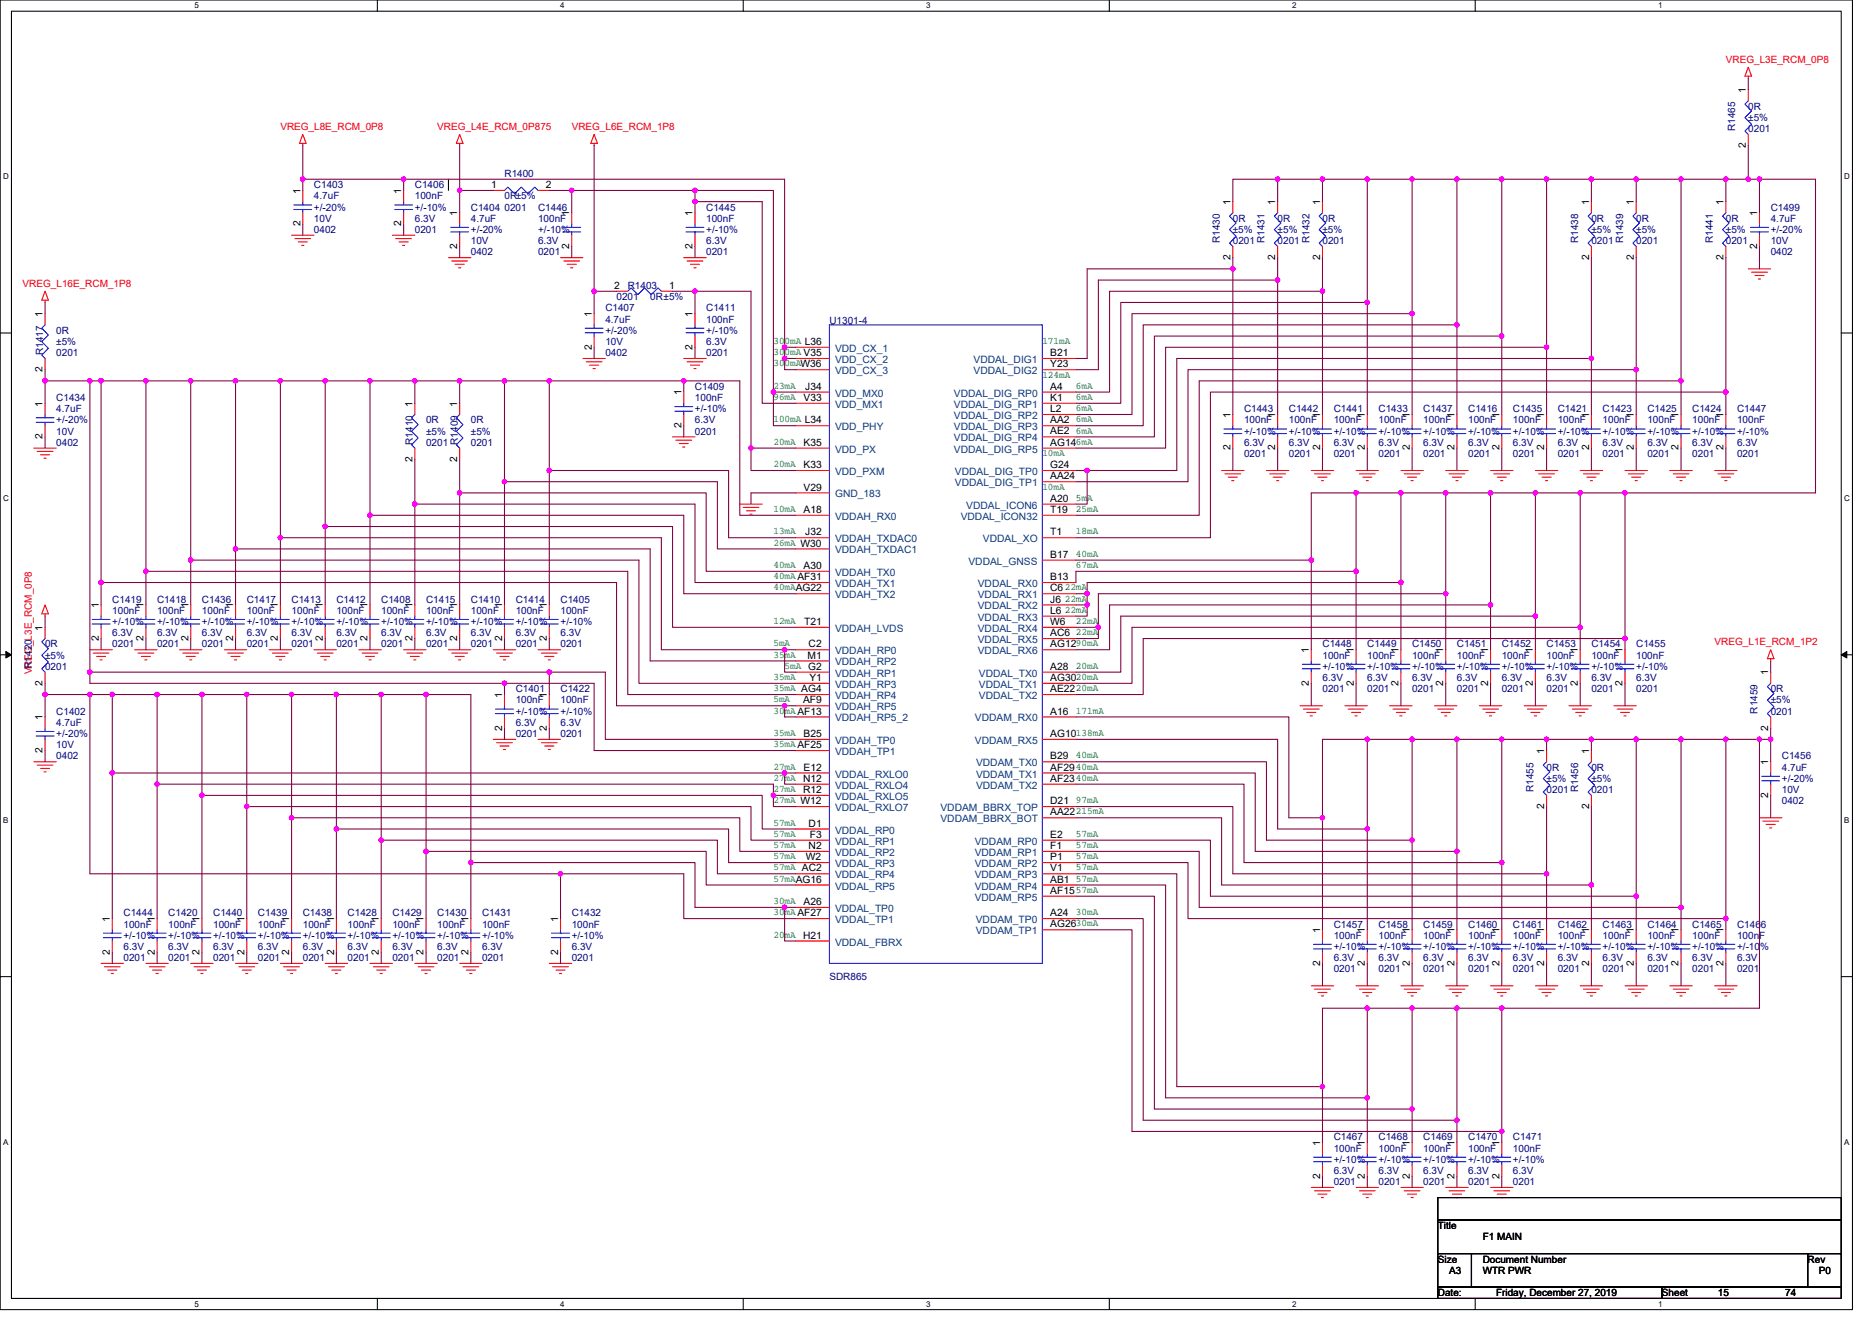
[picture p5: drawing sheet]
<svg xmlns="http://www.w3.org/2000/svg" width="297mm" height="210mm" viewBox="0 0 297 210" stroke-linecap="round" stroke-linejoin="round" font-family="sans-serif">
<defs><g id="words">
<g font-size="1.6" fill="#f00">
<text x="273.9" y="9.9">VREG_L3E_RCM_0P8</text>
<text x="44.5" y="20.6">VREG_L8E_RCM_0P8</text>
<text x="69.4" y="20.6">VREG_L4E_RCM_0P875</text>
<text x="90.7" y="20.6">VREG_L6E_RCM_1P8</text>
<text x="3.6" y="45.5">VREG_L16E_RCM_1P8</text>
<text x="5.1" y="107" transform="rotate(-90 5.1 107)">VREG_L3E_RCM_0P8</text>
<text x="272.1" y="102.4">VREG_L1E_RCM_1P2</text>
</g>
<g font-size="1.6">
<text x="277" y="14.8" transform="rotate(-90 277 14.8)">1</text>
<text x="277" y="23.5" transform="rotate(-90 277 23.5)">2</text>
<text x="77.9" y="29.8">1</text>
<text x="86.6" y="29.8">2</text>
<text x="47.7" y="35.9" transform="rotate(-90 47.7 35.9)">2</text>
<text x="47.7" y="30.8" transform="rotate(-90 47.7 30.8)">1</text>
<text x="63.7" y="35.9" transform="rotate(-90 63.7 35.9)">2</text>
<text x="63.7" y="30.8" transform="rotate(-90 63.7 30.8)">1</text>
<text x="72.6" y="34.3" transform="rotate(-90 72.6 34.3)">1</text>
<text x="90.3" y="34.3" transform="rotate(-90 90.3 34.3)">1</text>
<text x="109.9" y="34.3" transform="rotate(-90 109.9 34.3)">1</text>
<text x="195.2" y="32.5" transform="rotate(-90 195.2 32.5)">1</text>
<text x="202.3" y="32.5" transform="rotate(-90 202.3 32.5)">1</text>
<text x="209.5" y="32.5" transform="rotate(-90 209.5 32.5)">1</text>
<text x="252.1" y="32.5" transform="rotate(-90 252.1 32.5)">1</text>
<text x="259.2" y="32.5" transform="rotate(-90 259.2 32.5)">1</text>
<text x="273.5" y="32.5" transform="rotate(-90 273.5 32.5)">1</text>
<text x="278.8" y="34.3" transform="rotate(-90 278.8 34.3)">1</text>
<text x="72.6" y="39.5" transform="rotate(-90 72.6 39.5)">2</text>
<text x="90.3" y="39.5" transform="rotate(-90 90.3 39.5)">2</text>
<text x="109.9" y="39.5" transform="rotate(-90 109.9 39.5)">2</text>
<text x="195.2" y="41.3" transform="rotate(-90 195.2 41.3)">2</text>
<text x="202.3" y="41.3" transform="rotate(-90 202.3 41.3)">2</text>
<text x="209.5" y="41.3" transform="rotate(-90 209.5 41.3)">2</text>
<text x="252.1" y="41.3" transform="rotate(-90 252.1 41.3)">2</text>
<text x="259.2" y="41.3" transform="rotate(-90 259.2 41.3)">2</text>
<text x="273.5" y="41.3" transform="rotate(-90 273.5 41.3)">2</text>
<text x="278.8" y="39.5" transform="rotate(-90 278.8 39.5)">2</text>
<text x="97.5" y="45.8">2</text>
<text x="106.2" y="45.8">1</text>
<text x="6.8" y="50.3" transform="rotate(-90 6.8 50.3)">1</text>
<text x="93.9" y="50.3" transform="rotate(-90 93.9 50.3)">1</text>
<text x="109.9" y="50.3" transform="rotate(-90 109.9 50.3)">1</text>
<text x="6.8" y="59.1" transform="rotate(-90 6.8 59.1)">2</text>
<text x="93.9" y="55.5" transform="rotate(-90 93.9 55.5)">2</text>
<text x="109.9" y="55.5" transform="rotate(-90 109.9 55.5)">2</text>
<text x="166.6" y="56.5">B21</text>
<text x="166.6" y="58.3">Y23</text>
<text x="6.8" y="64.5" transform="rotate(-90 6.8 64.5)">1</text>
<text x="65.4" y="64.5" transform="rotate(-90 65.4 64.5)">1</text>
<text x="72.6" y="64.5" transform="rotate(-90 72.6 64.5)">1</text>
<text x="108.1" y="62.8" transform="rotate(-90 108.1 62.8)">1</text>
<text x="127.5" y="63.6">V33</text>
<text x="127.8" y="61.8">J34</text>
<text x="166.6" y="61.8">A4</text>
<text x="166.6" y="63.6">K1</text>
<text x="166.6" y="65.4">L2</text>
<text x="6.8" y="69.7" transform="rotate(-90 6.8 69.7)">2</text>
<text x="108.1" y="67.9" transform="rotate(-90 108.1 67.9)">2</text>
<text x="127.5" y="70.7">K35</text>
<text x="166.6" y="67.2">AA2</text>
<text x="166.6" y="69">AE2</text>
<text x="166.6" y="70.7">AG146mA</text>
<text x="195.2" y="71.5" transform="rotate(-90 195.2 71.5)">2</text>
<text x="195.2" y="66.3" transform="rotate(-90 195.2 66.3)">1</text>
<text x="202.3" y="71.5" transform="rotate(-90 202.3 71.5)">2</text>
<text x="202.3" y="66.3" transform="rotate(-90 202.3 66.3)">1</text>
<text x="209.5" y="71.5" transform="rotate(-90 209.5 71.5)">2</text>
<text x="209.5" y="66.3" transform="rotate(-90 209.5 66.3)">1</text>
<text x="216.6" y="71.5" transform="rotate(-90 216.6 71.5)">2</text>
<text x="216.6" y="66.3" transform="rotate(-90 216.6 66.3)">1</text>
<text x="223.7" y="71.5" transform="rotate(-90 223.7 71.5)">2</text>
<text x="223.7" y="66.3" transform="rotate(-90 223.7 66.3)">1</text>
<text x="230.8" y="71.5" transform="rotate(-90 230.8 71.5)">2</text>
<text x="230.8" y="66.3" transform="rotate(-90 230.8 66.3)">1</text>
<text x="237.9" y="71.5" transform="rotate(-90 237.9 71.5)">2</text>
<text x="237.9" y="66.3" transform="rotate(-90 237.9 66.3)">1</text>
<text x="245" y="71.5" transform="rotate(-90 245 71.5)">2</text>
<text x="245" y="66.3" transform="rotate(-90 245 66.3)">1</text>
<text x="252.1" y="71.5" transform="rotate(-90 252.1 71.5)">2</text>
<text x="252.1" y="66.3" transform="rotate(-90 252.1 66.3)">1</text>
<text x="259.2" y="71.5" transform="rotate(-90 259.2 71.5)">2</text>
<text x="259.2" y="66.3" transform="rotate(-90 259.2 66.3)">1</text>
<text x="266.4" y="71.5" transform="rotate(-90 266.4 71.5)">2</text>
<text x="266.4" y="66.3" transform="rotate(-90 266.4 66.3)">1</text>
<text x="273.5" y="71.5" transform="rotate(-90 273.5 71.5)">2</text>
<text x="273.5" y="66.3" transform="rotate(-90 273.5 66.3)">1</text>
<text x="65.4" y="73.3" transform="rotate(-90 65.4 73.3)">2</text>
<text x="72.6" y="73.3" transform="rotate(-90 72.6 73.3)">2</text>
<text x="127.5" y="74.3">K33</text>
<text x="127.5" y="77.9">V29</text>
<text x="166.6" y="74.3">G24</text>
<text x="166.6" y="76.1">AA24</text>
<text x="127.5" y="81.4">A18</text>
<text x="166.6" y="81.4">T19</text>
<text x="166.6" y="79.6">A20</text>
<text x="127.8" y="85">J32</text>
<text x="166.6" y="88.5">B17</text>
<text x="166.6" y="85">T1</text>
<text x="127.5" y="90.3">A30</text>
<text x="166.6" y="92.1">B13</text>
<text x="166.6" y="93.9">C622mA</text>
<text x="166.6" y="95.6">J6</text>
<text x="6.8" y="100.1" transform="rotate(-90 6.8 100.1)">1</text>
<text x="15.7" y="101.7" transform="rotate(-90 15.7 101.7)">2</text>
<text x="15.7" y="96.5" transform="rotate(-90 15.7 96.5)">1</text>
<text x="22.8" y="101.7" transform="rotate(-90 22.8 101.7)">2</text>
<text x="22.8" y="96.5" transform="rotate(-90 22.8 96.5)">1</text>
<text x="29.9" y="101.7" transform="rotate(-90 29.9 101.7)">2</text>
<text x="29.9" y="96.5" transform="rotate(-90 29.9 96.5)">1</text>
<text x="37" y="101.7" transform="rotate(-90 37 101.7)">2</text>
<text x="37" y="96.5" transform="rotate(-90 37 96.5)">1</text>
<text x="44.1" y="101.7" transform="rotate(-90 44.1 101.7)">2</text>
<text x="44.1" y="96.5" transform="rotate(-90 44.1 96.5)">1</text>
<text x="51.2" y="101.7" transform="rotate(-90 51.2 101.7)">2</text>
<text x="51.2" y="96.5" transform="rotate(-90 51.2 96.5)">1</text>
<text x="58.3" y="101.7" transform="rotate(-90 58.3 101.7)">2</text>
<text x="58.3" y="96.5" transform="rotate(-90 58.3 96.5)">1</text>
<text x="65.4" y="101.7" transform="rotate(-90 65.4 101.7)">2</text>
<text x="65.4" y="96.5" transform="rotate(-90 65.4 96.5)">1</text>
<text x="72.6" y="101.7" transform="rotate(-90 72.6 101.7)">2</text>
<text x="72.6" y="96.5" transform="rotate(-90 72.6 96.5)">1</text>
<text x="79.7" y="101.7" transform="rotate(-90 79.7 101.7)">2</text>
<text x="79.7" y="96.5" transform="rotate(-90 79.7 96.5)">1</text>
<text x="86.8" y="101.7" transform="rotate(-90 86.8 101.7)">2</text>
<text x="86.8" y="96.5" transform="rotate(-90 86.8 96.5)">1</text>
<text x="127.6" y="99.2">T21</text>
<text x="166.6" y="97.4">L6</text>
<text x="166.6" y="99.2">W6</text>
<text x="166.6" y="101">AC6</text>
<text x="128.1" y="104.5">M1</text>
<text x="128.3" y="102.7">C2</text>
<text x="166.6" y="106.3">A28</text>
<text x="166.6" y="102.7">AG1290mA</text>
<text x="207.7" y="103.7" transform="rotate(-90 207.7 103.7)">1</text>
<text x="214.8" y="103.7" transform="rotate(-90 214.8 103.7)">1</text>
<text x="221.9" y="103.7" transform="rotate(-90 221.9 103.7)">1</text>
<text x="229" y="103.7" transform="rotate(-90 229 103.7)">1</text>
<text x="236.1" y="103.7" transform="rotate(-90 236.1 103.7)">1</text>
<text x="243.2" y="103.7" transform="rotate(-90 243.2 103.7)">1</text>
<text x="250.4" y="103.7" transform="rotate(-90 250.4 103.7)">1</text>
<text x="257.5" y="103.7" transform="rotate(-90 257.5 103.7)">1</text>
<text x="280.6" y="107.2" transform="rotate(-90 280.6 107.2)">1</text>
<text x="6.8" y="108.8" transform="rotate(-90 6.8 108.8)">2</text>
<text x="79.7" y="110.8" transform="rotate(-90 79.7 110.8)">1</text>
<text x="86.8" y="110.8" transform="rotate(-90 86.8 110.8)">1</text>
<text x="127.4" y="111.6">AF9</text>
<text x="128.4" y="108.1">Y1</text>
<text x="166.6" y="113.4">A16</text>
<text x="166.6" y="109.9">AE2220mA</text>
<text x="166.6" y="108.1">AG3020mA</text>
<text x="207.7" y="108.8" transform="rotate(-90 207.7 108.8)">2</text>
<text x="214.8" y="108.8" transform="rotate(-90 214.8 108.8)">2</text>
<text x="221.9" y="108.8" transform="rotate(-90 221.9 108.8)">2</text>
<text x="229" y="108.8" transform="rotate(-90 229 108.8)">2</text>
<text x="236.1" y="108.8" transform="rotate(-90 236.1 108.8)">2</text>
<text x="243.2" y="108.8" transform="rotate(-90 243.2 108.8)">2</text>
<text x="250.4" y="108.8" transform="rotate(-90 250.4 108.8)">2</text>
<text x="257.5" y="108.8" transform="rotate(-90 257.5 108.8)">2</text>
<text x="6.8" y="119.5" transform="rotate(-90 6.8 119.5)">2</text>
<text x="6.8" y="114.3" transform="rotate(-90 6.8 114.3)">1</text>
<text x="79.7" y="116" transform="rotate(-90 79.7 116)">2</text>
<text x="86.8" y="116" transform="rotate(-90 86.8 116)">2</text>
<text x="127.5" y="117">B25</text>
<text x="166.6" y="117">AG10138mA</text>
<text x="245" y="119.7" transform="rotate(-90 245 119.7)">1</text>
<text x="252.1" y="119.7" transform="rotate(-90 252.1 119.7)">1</text>
<text x="280.6" y="116" transform="rotate(-90 280.6 116)">2</text>
<text x="127.4" y="124.1">N12</text>
<text x="127.4" y="125.9">R12</text>
<text x="127.5" y="122.3">E12</text>
<text x="166.6" y="120.5">B29</text>
<text x="166.6" y="124.1">AF2340mA</text>
<text x="166.6" y="122.3">AF2940mA</text>
<text x="280.6" y="121.4" transform="rotate(-90 280.6 121.4)">1</text>
<text x="128.3" y="131.2">D1</text>
<text x="166.6" y="127.6">D21</text>
<text x="166.6" y="129.4">AA22215mA</text>
<text x="245" y="128.4" transform="rotate(-90 245 128.4)">2</text>
<text x="252.1" y="128.4" transform="rotate(-90 252.1 128.4)">2</text>
<text x="280.6" y="126.6" transform="rotate(-90 280.6 126.6)">2</text>
<text x="127.9" y="136.5">W2</text>
<text x="128.3" y="134.7">N2</text>
<text x="128.5" y="133">F3</text>
<text x="166.6" y="133">E2</text>
<text x="166.6" y="134.7">F1</text>
<text x="166.6" y="136.5">P1</text>
<text x="127.5" y="143.6">A26</text>
<text x="166.6" y="138.3">V1</text>
<text x="166.6" y="140.1">AB1</text>
<text x="166.6" y="141.9">AF1557mA</text>
<text x="17.4" y="146.3" transform="rotate(-90 17.4 146.3)">1</text>
<text x="24.6" y="146.3" transform="rotate(-90 24.6 146.3)">1</text>
<text x="31.7" y="146.3" transform="rotate(-90 31.7 146.3)">1</text>
<text x="38.8" y="146.3" transform="rotate(-90 38.8 146.3)">1</text>
<text x="45.9" y="146.3" transform="rotate(-90 45.9 146.3)">1</text>
<text x="53" y="146.3" transform="rotate(-90 53 146.3)">1</text>
<text x="60.1" y="146.3" transform="rotate(-90 60.1 146.3)">1</text>
<text x="67.2" y="146.3" transform="rotate(-90 67.2 146.3)">1</text>
<text x="74.3" y="146.3" transform="rotate(-90 74.3 146.3)">1</text>
<text x="88.6" y="146.3" transform="rotate(-90 88.6 146.3)">1</text>
<text x="127.4" y="149">H21</text>
<text x="166.6" y="145.4">A24</text>
<text x="166.6" y="147.2">AG2630mA</text>
<text x="209.5" y="148.1" transform="rotate(-90 209.5 148.1)">1</text>
<text x="216.6" y="148.1" transform="rotate(-90 216.6 148.1)">1</text>
<text x="223.7" y="148.1" transform="rotate(-90 223.7 148.1)">1</text>
<text x="230.8" y="148.1" transform="rotate(-90 230.8 148.1)">1</text>
<text x="237.9" y="148.1" transform="rotate(-90 237.9 148.1)">1</text>
<text x="245" y="148.1" transform="rotate(-90 245 148.1)">1</text>
<text x="252.1" y="148.1" transform="rotate(-90 252.1 148.1)">1</text>
<text x="259.2" y="148.1" transform="rotate(-90 259.2 148.1)">1</text>
<text x="266.4" y="148.1" transform="rotate(-90 266.4 148.1)">1</text>
<text x="273.5" y="148.1" transform="rotate(-90 273.5 148.1)">1</text>
<text x="17.4" y="151.5" transform="rotate(-90 17.4 151.5)">2</text>
<text x="24.6" y="151.5" transform="rotate(-90 24.6 151.5)">2</text>
<text x="31.7" y="151.5" transform="rotate(-90 31.7 151.5)">2</text>
<text x="38.8" y="151.5" transform="rotate(-90 38.8 151.5)">2</text>
<text x="45.9" y="151.5" transform="rotate(-90 45.9 151.5)">2</text>
<text x="53" y="151.5" transform="rotate(-90 53 151.5)">2</text>
<text x="60.1" y="151.5" transform="rotate(-90 60.1 151.5)">2</text>
<text x="67.2" y="151.5" transform="rotate(-90 67.2 151.5)">2</text>
<text x="74.3" y="151.5" transform="rotate(-90 74.3 151.5)">2</text>
<text x="88.6" y="151.5" transform="rotate(-90 88.6 151.5)">2</text>
<text x="209.5" y="153.3" transform="rotate(-90 209.5 153.3)">2</text>
<text x="216.6" y="153.3" transform="rotate(-90 216.6 153.3)">2</text>
<text x="223.7" y="153.3" transform="rotate(-90 223.7 153.3)">2</text>
<text x="230.8" y="153.3" transform="rotate(-90 230.8 153.3)">2</text>
<text x="237.9" y="153.3" transform="rotate(-90 237.9 153.3)">2</text>
<text x="245" y="153.3" transform="rotate(-90 245 153.3)">2</text>
<text x="252.1" y="153.3" transform="rotate(-90 252.1 153.3)">2</text>
<text x="259.2" y="153.3" transform="rotate(-90 259.2 153.3)">2</text>
<text x="266.4" y="153.3" transform="rotate(-90 266.4 153.3)">2</text>
<text x="273.5" y="153.3" transform="rotate(-90 273.5 153.3)">2</text>
<text x="209.5" y="181.9" transform="rotate(-90 209.5 181.9)">1</text>
<text x="216.6" y="181.9" transform="rotate(-90 216.6 181.9)">1</text>
<text x="223.7" y="181.9" transform="rotate(-90 223.7 181.9)">1</text>
<text x="230.8" y="181.9" transform="rotate(-90 230.8 181.9)">1</text>
<text x="237.9" y="181.9" transform="rotate(-90 237.9 181.9)">1</text>
<text x="209.5" y="187.1" transform="rotate(-90 209.5 187.1)">2</text>
<text x="216.6" y="187.1" transform="rotate(-90 216.6 187.1)">2</text>
<text x="223.7" y="187.1" transform="rotate(-90 223.7 187.1)">2</text>
<text x="230.8" y="187.1" transform="rotate(-90 230.8 187.1)">2</text>
<text x="237.9" y="187.1" transform="rotate(-90 237.9 187.1)">2</text>
<text x="228.2" y="195.1">Title</text>
<text x="235.3" y="196.8">F1 MAIN</text>
<text x="228.2" y="200.4">Size</text>
<text x="229.9" y="202.2">A3</text>
<text x="235.3" y="200.4">Document Number</text>
<text x="235.3" y="202.2">WTR PWR</text>
<text x="286.8" y="200.4">Rev</text>
<text x="288.6" y="202.2">P0</text>
<text x="228.2" y="205.7">Date:</text>
<text x="237.4" y="205.7">Friday, December 27, 2019</text>
<text x="263.7" y="205.7">Sheet</text>
<text x="272.6" y="205.7">15</text>
<text x="283.3" y="205.7">74</text>
</g>
<g font-size="1.6" fill="#000080">
<text x="277.4" y="17.4">0R</text>
<text x="275.3" y="20.8" transform="rotate(-90 275.3 20.8)">R1465</text>
<text x="277.4" y="19.2">±5%</text>
<text x="277.4" y="21">0201</text>
<text x="49.8" y="29.9">C1403</text>
<text x="65.8" y="29.9">C1406</text>
<text x="80" y="28.1">R1400</text>
<text x="49.8" y="31.6">4.7uF</text>
<text x="49.8" y="35.2">10V</text>
<text x="49.8" y="33.4">+/-20%</text>
<text x="65.8" y="31.6">100nF</text>
<text x="65.8" y="35.2">6.3V</text>
<text x="65.8" y="33.4">+/-10%</text>
<text x="74.7" y="33.4">C1404</text>
<text x="74.7" y="35.2">4.7uF</text>
<text x="80" y="31.6">0R±5%</text>
<text x="80" y="33.4">0201</text>
<text x="85.4" y="33.4">C1446</text>
<text x="85.4" y="35.2">100nF</text>
<text x="112.1" y="33.4">C1445</text>
<text x="112.1" y="35.2">100nF</text>
<text x="195.6" y="35.2">0R</text>
<text x="202.7" y="35.2">0R</text>
<text x="209.8" y="35.2">0R</text>
<text x="252.5" y="35.2">0R</text>
<text x="259.6" y="35.2">0R</text>
<text x="273.9" y="35.2">0R</text>
<text x="281" y="33.4">C1499</text>
<text x="281" y="35.2">4.7uF</text>
<text x="49.8" y="37">0402</text>
<text x="65.8" y="37">0201</text>
<text x="74.7" y="40.5">0402</text>
<text x="74.7" y="38.8">10V</text>
<text x="74.7" y="37">+/-20%</text>
<text x="85.4" y="40.5">0201</text>
<text x="85.4" y="38.8">6.3V</text>
<text x="85.4" y="37">+/-10%</text>
<text x="112.1" y="40.5">0201</text>
<text x="112.1" y="38.8">6.3V</text>
<text x="112.1" y="37">+/-10%</text>
<text x="193.5" y="38.6" transform="rotate(-90 193.5 38.6)">R1430</text>
<text x="195.6" y="37">±5%</text>
<text x="195.6" y="38.8">0201</text>
<text x="200.7" y="38.6" transform="rotate(-90 200.7 38.6)">R1431</text>
<text x="202.7" y="37">±5%</text>
<text x="202.7" y="38.8">0201</text>
<text x="207.8" y="38.6" transform="rotate(-90 207.8 38.6)">R1432</text>
<text x="209.8" y="37">±5%</text>
<text x="209.8" y="38.8">0201</text>
<text x="250.4" y="38.6" transform="rotate(-90 250.4 38.6)">R1438</text>
<text x="252.5" y="37">±5%</text>
<text x="252.5" y="38.8">0201</text>
<text x="257.6" y="38.6" transform="rotate(-90 257.6 38.6)">R1439</text>
<text x="259.6" y="37">±5%</text>
<text x="259.6" y="38.8">0201</text>
<text x="271.8" y="38.6" transform="rotate(-90 271.8 38.6)">R1441</text>
<text x="273.9" y="37">±5%</text>
<text x="273.9" y="38.8">0201</text>
<text x="281" y="40.5">0402</text>
<text x="281" y="38.8">10V</text>
<text x="281" y="37">+/-20%</text>
<text x="97.8" y="47.6">0201</text>
<text x="99.6" y="45.9">R1403</text>
<text x="103.2" y="47.6">0R±5%</text>
<text x="8.9" y="53">0R</text>
<text x="96.1" y="49.4">C1407</text>
<text x="96.1" y="51.2">4.7uF</text>
<text x="96.1" y="53">+/-20%</text>
<text x="112.1" y="49.4">C1411</text>
<text x="112.1" y="51.2">100nF</text>
<text x="112.1" y="53">+/-10%</text>
<text x="131.6" y="51.4">U1301-4</text>
<text x="6.9" y="56.4" transform="rotate(-90 6.9 56.4)">R1417</text>
<text x="8.9" y="54.8">±5%</text>
<text x="8.9" y="56.5">0201</text>
<text x="96.1" y="56.5">0402</text>
<text x="96.1" y="54.8">10V</text>
<text x="112.1" y="56.5">0201</text>
<text x="112.1" y="54.8">6.3V</text>
<text x="8.9" y="63.6">C1434</text>
<text x="8.9" y="65.4">4.7uF</text>
<text x="110.3" y="61.9">C1409</text>
<text x="110.3" y="63.6">100nF</text>
<text x="110.3" y="65.4">+/-10%</text>
<text x="197.4" y="65.4">C1443</text>
<text x="204.5" y="65.4">C1442</text>
<text x="211.6" y="65.4">C1441</text>
<text x="218.7" y="65.4">C1433</text>
<text x="225.8" y="65.4">C1437</text>
<text x="233" y="65.4">C1416</text>
<text x="240.1" y="65.4">C1435</text>
<text x="247.2" y="65.4">C1421</text>
<text x="254.3" y="65.4">C1423</text>
<text x="261.4" y="65.4">C1425</text>
<text x="268.5" y="65.4">C1424</text>
<text x="275.6" y="65.4">C1447</text>
<text x="8.9" y="70.8">0402</text>
<text x="8.9" y="69">10V</text>
<text x="8.9" y="67.2">+/-20%</text>
<text x="65.5" y="70.6" transform="rotate(-90 65.5 70.6)">R1410</text>
<text x="67.6" y="67.2">0R</text>
<text x="67.6" y="69">±5%</text>
<text x="67.6" y="70.8">0201</text>
<text x="72.6" y="70.6" transform="rotate(-90 72.6 70.6)">R1409</text>
<text x="74.7" y="67.2">0R</text>
<text x="74.7" y="69">±5%</text>
<text x="74.7" y="70.8">0201</text>
<text x="110.3" y="69">0201</text>
<text x="110.3" y="67.2">6.3V</text>
<text x="197.4" y="67.2">100nF</text>
<text x="197.4" y="70.8">6.3V</text>
<text x="197.4" y="69">+/-10%</text>
<text x="204.5" y="67.2">100nF</text>
<text x="204.5" y="70.8">6.3V</text>
<text x="204.5" y="69">+/-10%</text>
<text x="211.6" y="67.2">100nF</text>
<text x="211.6" y="70.8">6.3V</text>
<text x="211.6" y="69">+/-10%</text>
<text x="218.7" y="67.2">100nF</text>
<text x="218.7" y="70.8">6.3V</text>
<text x="218.7" y="69">+/-10%</text>
<text x="225.8" y="67.2">100nF</text>
<text x="225.8" y="70.8">6.3V</text>
<text x="225.8" y="69">+/-10%</text>
<text x="233" y="67.2">100nF</text>
<text x="233" y="70.8">6.3V</text>
<text x="233" y="69">+/-10%</text>
<text x="240.1" y="67.2">100nF</text>
<text x="240.1" y="70.8">6.3V</text>
<text x="240.1" y="69">+/-10%</text>
<text x="247.2" y="67.2">100nF</text>
<text x="247.2" y="70.8">6.3V</text>
<text x="247.2" y="69">+/-10%</text>
<text x="254.3" y="67.2">100nF</text>
<text x="254.3" y="70.8">6.3V</text>
<text x="254.3" y="69">+/-10%</text>
<text x="261.4" y="67.2">100nF</text>
<text x="261.4" y="70.8">6.3V</text>
<text x="261.4" y="69">+/-10%</text>
<text x="268.5" y="67.2">100nF</text>
<text x="268.5" y="70.8">6.3V</text>
<text x="268.5" y="69">+/-10%</text>
<text x="275.6" y="67.2">100nF</text>
<text x="275.6" y="70.8">6.3V</text>
<text x="275.6" y="69">+/-10%</text>
<text x="197.4" y="72.5">0201</text>
<text x="204.5" y="72.5">0201</text>
<text x="211.6" y="72.5">0201</text>
<text x="218.7" y="72.5">0201</text>
<text x="225.8" y="72.5">0201</text>
<text x="233" y="72.5">0201</text>
<text x="240.1" y="72.5">0201</text>
<text x="247.2" y="72.5">0201</text>
<text x="254.3" y="72.5">0201</text>
<text x="261.4" y="72.5">0201</text>
<text x="268.5" y="72.5">0201</text>
<text x="275.6" y="72.5">0201</text>
<text x="17.8" y="95.7">C1419</text>
<text x="24.9" y="95.7">C1418</text>
<text x="32" y="95.7">C1436</text>
<text x="39.2" y="95.7">C1417</text>
<text x="46.3" y="95.7">C1413</text>
<text x="53.4" y="95.7">C1412</text>
<text x="60.5" y="95.7">C1408</text>
<text x="67.6" y="95.7">C1415</text>
<text x="74.7" y="95.7">C1410</text>
<text x="81.8" y="95.7">C1414</text>
<text x="88.9" y="95.7">C1405</text>
<text x="17.8" y="97.4">100nF</text>
<text x="17.8" y="101">6.3V</text>
<text x="17.8" y="99.2">+/-10%</text>
<text x="24.9" y="97.4">100nF</text>
<text x="24.9" y="101">6.3V</text>
<text x="24.9" y="99.2">+/-10%</text>
<text x="32" y="97.4">100nF</text>
<text x="32" y="101">6.3V</text>
<text x="32" y="99.2">+/-10%</text>
<text x="39.2" y="97.4">100nF</text>
<text x="39.2" y="101">6.3V</text>
<text x="39.2" y="99.2">+/-10%</text>
<text x="46.3" y="97.4">100nF</text>
<text x="46.3" y="101">6.3V</text>
<text x="46.3" y="99.2">+/-10%</text>
<text x="53.4" y="97.4">100nF</text>
<text x="53.4" y="101">6.3V</text>
<text x="53.4" y="99.2">+/-10%</text>
<text x="60.5" y="97.4">100nF</text>
<text x="60.5" y="101">6.3V</text>
<text x="60.5" y="99.2">+/-10%</text>
<text x="67.6" y="97.4">100nF</text>
<text x="67.6" y="101">6.3V</text>
<text x="67.6" y="99.2">+/-10%</text>
<text x="74.7" y="97.4">100nF</text>
<text x="74.7" y="101">6.3V</text>
<text x="74.7" y="99.2">+/-10%</text>
<text x="81.8" y="97.4">100nF</text>
<text x="81.8" y="101">6.3V</text>
<text x="81.8" y="99.2">+/-10%</text>
<text x="88.9" y="97.4">100nF</text>
<text x="88.9" y="101">6.3V</text>
<text x="88.9" y="99.2">+/-10%</text>
<text x="5.1" y="106.2" transform="rotate(-90 5.1 106.2)">R1420</text>
<text x="7.2" y="102.8">0R</text>
<text x="7.2" y="104.5">±5%</text>
<text x="7.2" y="106.3">0201</text>
<text x="17.8" y="102.8">0201</text>
<text x="24.9" y="102.8">0201</text>
<text x="32" y="102.8">0201</text>
<text x="39.2" y="102.8">0201</text>
<text x="46.3" y="102.8">0201</text>
<text x="53.4" y="102.8">0201</text>
<text x="60.5" y="102.8">0201</text>
<text x="67.6" y="102.8">0201</text>
<text x="74.7" y="102.8">0201</text>
<text x="81.8" y="102.8">0201</text>
<text x="88.9" y="102.8">0201</text>
<text x="209.8" y="102.8">C1448</text>
<text x="209.8" y="104.5">100nF</text>
<text x="209.8" y="106.3">+/-10%</text>
<text x="217" y="102.8">C1449</text>
<text x="217" y="104.5">100nF</text>
<text x="217" y="106.3">+/-10%</text>
<text x="224.1" y="102.8">C1450</text>
<text x="224.1" y="104.5">100nF</text>
<text x="224.1" y="106.3">+/-10%</text>
<text x="231.2" y="102.8">C1451</text>
<text x="231.2" y="104.5">100nF</text>
<text x="231.2" y="106.3">+/-10%</text>
<text x="238.3" y="102.8">C1452</text>
<text x="238.3" y="104.5">100nF</text>
<text x="238.3" y="106.3">+/-10%</text>
<text x="245.4" y="102.8">C1453</text>
<text x="245.4" y="104.5">100nF</text>
<text x="245.4" y="106.3">+/-10%</text>
<text x="252.5" y="102.8">C1454</text>
<text x="252.5" y="104.5">100nF</text>
<text x="252.5" y="106.3">+/-10%</text>
<text x="259.6" y="102.8">C1455</text>
<text x="259.6" y="104.5">100nF</text>
<text x="259.6" y="106.3">+/-10%</text>
<text x="8.9" y="113.4">C1402</text>
<text x="81.8" y="109.9">C1401</text>
<text x="81.8" y="111.7">100nF</text>
<text x="81.8" y="113.4">+/-10%</text>
<text x="88.9" y="109.9">C1422</text>
<text x="88.9" y="111.7">100nF</text>
<text x="88.9" y="113.4">+/-10%</text>
<text x="209.8" y="109.9">0201</text>
<text x="209.8" y="108.1">6.3V</text>
<text x="217" y="109.9">0201</text>
<text x="217" y="108.1">6.3V</text>
<text x="224.1" y="109.9">0201</text>
<text x="224.1" y="108.1">6.3V</text>
<text x="231.2" y="109.9">0201</text>
<text x="231.2" y="108.1">6.3V</text>
<text x="238.3" y="109.9">0201</text>
<text x="238.3" y="108.1">6.3V</text>
<text x="245.4" y="109.9">0201</text>
<text x="245.4" y="108.1">6.3V</text>
<text x="252.5" y="109.9">0201</text>
<text x="252.5" y="108.1">6.3V</text>
<text x="259.6" y="109.9">0201</text>
<text x="259.6" y="108.1">6.3V</text>
<text x="278.9" y="113.3" transform="rotate(-90 278.9 113.3)">R1459</text>
<text x="281" y="109.9">0R</text>
<text x="281" y="111.7">±5%</text>
<text x="281" y="113.4">0201</text>
<text x="8.9" y="115.2">4.7uF</text>
<text x="8.9" y="118.8">10V</text>
<text x="8.9" y="117">+/-20%</text>
<text x="81.8" y="117">0201</text>
<text x="81.8" y="115.2">6.3V</text>
<text x="88.9" y="117">0201</text>
<text x="88.9" y="115.2">6.3V</text>
<text x="8.9" y="120.5">0402</text>
<text x="243.3" y="125.7" transform="rotate(-90 243.3 125.7)">R1455</text>
<text x="245.4" y="122.3">0R</text>
<text x="245.4" y="124.1">±5%</text>
<text x="245.4" y="125.9">0201</text>
<text x="250.4" y="125.7" transform="rotate(-90 250.4 125.7)">R1456</text>
<text x="252.5" y="122.3">0R</text>
<text x="252.5" y="124.1">±5%</text>
<text x="252.5" y="125.9">0201</text>
<text x="282.7" y="120.5">C1456</text>
<text x="282.7" y="122.3">4.7uF</text>
<text x="282.7" y="125.9">10V</text>
<text x="282.7" y="124.1">+/-20%</text>
<text x="282.7" y="127.7">0402</text>
<text x="19.6" y="145.4">C1444</text>
<text x="19.6" y="147.2">100nF</text>
<text x="19.6" y="149">+/-10%</text>
<text x="26.7" y="145.4">C1420</text>
<text x="26.7" y="147.2">100nF</text>
<text x="26.7" y="149">+/-10%</text>
<text x="33.8" y="145.4">C1440</text>
<text x="33.8" y="147.2">100nF</text>
<text x="33.8" y="149">+/-10%</text>
<text x="40.9" y="145.4">C1439</text>
<text x="40.9" y="147.2">100nF</text>
<text x="40.9" y="149">+/-10%</text>
<text x="48" y="145.4">C1438</text>
<text x="48" y="147.2">100nF</text>
<text x="48" y="149">+/-10%</text>
<text x="55.2" y="145.4">C1428</text>
<text x="55.2" y="147.2">100nF</text>
<text x="55.2" y="149">+/-10%</text>
<text x="62.3" y="145.4">C1429</text>
<text x="62.3" y="147.2">100nF</text>
<text x="62.3" y="149">+/-10%</text>
<text x="69.4" y="145.4">C1430</text>
<text x="69.4" y="147.2">100nF</text>
<text x="69.4" y="149">+/-10%</text>
<text x="76.5" y="145.4">C1431</text>
<text x="76.5" y="147.2">100nF</text>
<text x="76.5" y="149">+/-10%</text>
<text x="90.7" y="145.4">C1432</text>
<text x="90.7" y="147.2">100nF</text>
<text x="90.7" y="149">+/-10%</text>
<text x="211.6" y="147.2">C1457</text>
<text x="211.6" y="149">100nF</text>
<text x="218.7" y="147.2">C1458</text>
<text x="218.7" y="149">100nF</text>
<text x="225.8" y="147.2">C1459</text>
<text x="225.8" y="149">100nF</text>
<text x="233" y="147.2">C1460</text>
<text x="233" y="149">100nF</text>
<text x="240.1" y="147.2">C1461</text>
<text x="240.1" y="149">100nF</text>
<text x="247.2" y="147.2">C1462</text>
<text x="247.2" y="149">100nF</text>
<text x="254.3" y="147.2">C1463</text>
<text x="254.3" y="149">100nF</text>
<text x="261.4" y="147.2">C1464</text>
<text x="261.4" y="149">100nF</text>
<text x="268.5" y="147.2">C1465</text>
<text x="268.5" y="149">100nF</text>
<text x="275.6" y="147.2">C1466</text>
<text x="275.6" y="149">100nF</text>
<text x="19.6" y="152.5">0201</text>
<text x="19.6" y="150.8">6.3V</text>
<text x="26.7" y="152.5">0201</text>
<text x="26.7" y="150.8">6.3V</text>
<text x="33.8" y="152.5">0201</text>
<text x="33.8" y="150.8">6.3V</text>
<text x="40.9" y="152.5">0201</text>
<text x="40.9" y="150.8">6.3V</text>
<text x="48" y="152.5">0201</text>
<text x="48" y="150.8">6.3V</text>
<text x="55.2" y="152.5">0201</text>
<text x="55.2" y="150.8">6.3V</text>
<text x="62.3" y="152.5">0201</text>
<text x="62.3" y="150.8">6.3V</text>
<text x="69.4" y="152.5">0201</text>
<text x="69.4" y="150.8">6.3V</text>
<text x="76.5" y="152.5">0201</text>
<text x="76.5" y="150.8">6.3V</text>
<text x="90.7" y="152.5">0201</text>
<text x="90.7" y="150.8">6.3V</text>
<text x="131.6" y="155.6">SDR865</text>
<text x="211.6" y="154.3">0201</text>
<text x="211.6" y="152.5">6.3V</text>
<text x="211.6" y="150.8">+/-10%</text>
<text x="218.7" y="154.3">0201</text>
<text x="218.7" y="152.5">6.3V</text>
<text x="218.7" y="150.8">+/-10%</text>
<text x="225.8" y="154.3">0201</text>
<text x="225.8" y="152.5">6.3V</text>
<text x="225.8" y="150.8">+/-10%</text>
<text x="233" y="154.3">0201</text>
<text x="233" y="152.5">6.3V</text>
<text x="233" y="150.8">+/-10%</text>
<text x="240.1" y="154.3">0201</text>
<text x="240.1" y="152.5">6.3V</text>
<text x="240.1" y="150.8">+/-10%</text>
<text x="247.2" y="154.3">0201</text>
<text x="247.2" y="152.5">6.3V</text>
<text x="247.2" y="150.8">+/-10%</text>
<text x="254.3" y="154.3">0201</text>
<text x="254.3" y="152.5">6.3V</text>
<text x="254.3" y="150.8">+/-10%</text>
<text x="261.4" y="154.3">0201</text>
<text x="261.4" y="152.5">6.3V</text>
<text x="261.4" y="150.8">+/-10%</text>
<text x="268.5" y="154.3">0201</text>
<text x="268.5" y="152.5">6.3V</text>
<text x="268.5" y="150.8">+/-10%</text>
<text x="275.6" y="154.3">0201</text>
<text x="275.6" y="152.5">6.3V</text>
<text x="275.6" y="150.8">+/-10%</text>
<text x="211.6" y="181">C1467</text>
<text x="211.6" y="182.8">100nF</text>
<text x="211.6" y="184.6">+/-10%</text>
<text x="218.7" y="181">C1468</text>
<text x="218.7" y="182.8">100nF</text>
<text x="218.7" y="184.6">+/-10%</text>
<text x="225.8" y="181">C1469</text>
<text x="225.8" y="182.8">100nF</text>
<text x="225.8" y="184.6">+/-10%</text>
<text x="233" y="181">C1470</text>
<text x="233" y="182.8">100nF</text>
<text x="233" y="184.6">+/-10%</text>
<text x="240.1" y="181">C1471</text>
<text x="240.1" y="182.8">100nF</text>
<text x="240.1" y="184.6">+/-10%</text>
<text x="211.6" y="188.1">0201</text>
<text x="211.6" y="186.3">6.3V</text>
<text x="218.7" y="188.1">0201</text>
<text x="218.7" y="186.3">6.3V</text>
<text x="225.8" y="188.1">0201</text>
<text x="225.8" y="186.3">6.3V</text>
<text x="233" y="188.1">0201</text>
<text x="233" y="186.3">6.3V</text>
<text x="240.1" y="188.1">0201</text>
<text x="240.1" y="186.3">6.3V</text>
</g>
<g font-size="1.6" fill="#008000">
<text x="122.7" y="54.6">300mA L36</text>
<text x="122.7" y="56.4">300mA V35</text>
<text x="122.7" y="58.1">300mAW36</text>
<text x="165.4" y="54.6">171mA</text>
<text x="165.4" y="59.9">124mA</text>
<text x="122.7" y="63.5">96mA</text>
<text x="122.7" y="61.7">23mA</text>
<text x="170.7" y="61.7">6mA</text>
<text x="170.7" y="63.5">6mA</text>
<text x="170.7" y="65.3">6mA</text>
<text x="122.7" y="70.6">20mA</text>
<text x="122.7" y="67">100mA L34</text>
<text x="170.7" y="67">6mA</text>
<text x="170.7" y="68.8">6mA</text>
<text x="122.7" y="74.1">20mA</text>
<text x="165.4" y="72.4">10mA</text>
<text x="165.4" y="77.7">10mA</text>
<text x="122.7" y="81.3">10mA</text>
<text x="170.7" y="81.3">25mA</text>
<text x="170.7" y="79.5">5mA</text>
<text x="122.7" y="86.6">26mA W30</text>
<text x="122.7" y="84.8">13mA</text>
<text x="170.7" y="84.8">18mA</text>
<text x="170.7" y="88.4">40mA</text>
<text x="122.7" y="93.7">40mAAG22</text>
<text x="122.7" y="91.9">40mAAF31</text>
<text x="122.7" y="90.1">40mA</text>
<text x="168.9" y="95.5">22mA</text>
<text x="170.7" y="90.1">67mA</text>
<text x="122.7" y="99">12mA</text>
<text x="168.9" y="97.3">22mA</text>
<text x="170.7" y="99">22mA</text>
<text x="170.7" y="100.8">22mA</text>
<text x="122.7" y="104.4">35mA</text>
<text x="122.7" y="107.9">35mA</text>
<text x="122.7" y="102.6">5mA</text>
<text x="124.5" y="106.2">5mA G2</text>
<text x="170.7" y="106.2">20mA</text>
<text x="122.7" y="109.7">35mA AG4</text>
<text x="122.7" y="113.3">30mAAF13</text>
<text x="122.7" y="111.5">5mA</text>
<text x="170.7" y="113.3">171mA</text>
<text x="122.7" y="116.8">35mA</text>
<text x="122.7" y="118.6">35mAAF25</text>
<text x="122.7" y="123.9">27mA</text>
<text x="122.7" y="125.7">27mA</text>
<text x="122.7" y="122.2">27mA</text>
<text x="170.7" y="120.4">40mA</text>
<text x="122.7" y="127.5">27mA W12</text>
<text x="122.7" y="131">57mA</text>
<text x="170.7" y="127.5">97mA</text>
<text x="122.7" y="132.8">57mA</text>
<text x="122.7" y="136.4">57mA</text>
<text x="122.7" y="134.6">57mA</text>
<text x="170.7" y="134.6">57mA</text>
<text x="170.7" y="136.4">57mA</text>
<text x="170.7" y="132.8">57mA</text>
<text x="122.7" y="138.2">57mA AC2</text>
<text x="122.7" y="143.5">30mA</text>
<text x="122.7" y="139.9">57mAAG16</text>
<text x="170.7" y="139.9">57mA</text>
<text x="170.7" y="138.2">57mA</text>
<text x="122.7" y="145.3">30mAAF27</text>
<text x="122.7" y="148.8">20mA</text>
<text x="170.7" y="145.3">30mA</text>
</g>
<g font-size="1.6" fill="#004080">
<text x="132.5" y="55.8">VDD_CX_1</text>
<text x="132.5" y="57.6">VDD_CX_2</text>
<text x="132.5" y="59.4">VDD_CX_3</text>
<text x="154.5" y="57.6">VDDAL_DIG1</text>
<text x="154.5" y="59.4">VDDAL_DIG2</text>
<text x="132.5" y="62.9">VDD_MX0</text>
<text x="132.5" y="64.7">VDD_MX1</text>
<text x="151.4" y="62.9">VDDAL_DIG_RP0</text>
<text x="151.4" y="64.7">VDDAL_DIG_RP1</text>
<text x="132.5" y="71.8">VDD_PX</text>
<text x="132.5" y="68.3">VDD_PHY</text>
<text x="151.4" y="66.5">VDDAL_DIG_RP2</text>
<text x="151.4" y="68.3">VDDAL_DIG_RP3</text>
<text x="151.4" y="70.1">VDDAL_DIG_RP4</text>
<text x="151.4" y="71.8">VDDAL_DIG_RP5</text>
<text x="132.5" y="75.4">VDD_PXM</text>
<text x="151.5" y="75.4">VDDAL_DIG_TP0</text>
<text x="151.5" y="77.2">VDDAL_DIG_TP1</text>
<text x="132.5" y="82.5">VDDAH_RX0</text>
<text x="132.5" y="79">GND_183</text>
<text x="152.4" y="82.5">VDDAL_ICON32</text>
<text x="153.3" y="80.7">VDDAL_ICON6</text>
<text x="132.5" y="86.1">VDDAH_TXDAC0</text>
<text x="132.5" y="87.8">VDDAH_TXDAC1</text>
<text x="153.7" y="89.6">VDDAL_GNSS</text>
<text x="156" y="86.1">VDDAL_XO</text>
<text x="132.5" y="91.4">VDDAH_TX0</text>
<text x="132.5" y="93.2">VDDAH_TX1</text>
<text x="132.5" y="95">VDDAH_TX2</text>
<text x="155.1" y="93.2">VDDAL_RX0</text>
<text x="155.1" y="95">VDDAL_RX1</text>
<text x="132.5" y="100.3">VDDAH_LVDS</text>
<text x="155.1" y="96.7">VDDAL_RX2</text>
<text x="155.1" y="98.5">VDDAL_RX3</text>
<text x="155.1" y="100.3">VDDAL_RX4</text>
<text x="132.5" y="103.8">VDDAH_RP0</text>
<text x="132.5" y="107.4">VDDAH_RP1</text>
<text x="132.5" y="105.6">VDDAH_RP2</text>
<text x="155.1" y="102.1">VDDAL_RX5</text>
<text x="155.1" y="103.8">VDDAL_RX6</text>
<text x="155.3" y="107.4">VDDAL_TX0</text>
<text x="132.5" y="109.2">VDDAH_RP3</text>
<text x="132.5" y="112.7">VDDAH_RP5</text>
<text x="132.5" y="111">VDDAH_RP4</text>
<text x="155.3" y="111">VDDAL_TX2</text>
<text x="155.3" y="109.2">VDDAL_TX1</text>
<text x="132.5" y="118.1">VDDAH_TP0</text>
<text x="132.5" y="114.5">VDDAH_RP5_2</text>
<text x="132.5" y="119.8">VDDAH_TP1</text>
<text x="154.7" y="114.5">VDDAM_RX0</text>
<text x="154.7" y="118.1">VDDAM_RX5</text>
<text x="132.5" y="123.4">VDDAL_RXLO0</text>
<text x="132.5" y="125.2">VDDAL_RXLO4</text>
<text x="154.9" y="121.6">VDDAM_TX0</text>
<text x="154.9" y="125.2">VDDAM_TX2</text>
<text x="154.9" y="123.4">VDDAM_TX1</text>
<text x="132.5" y="127">VDDAL_RXLO5</text>
<text x="132.5" y="128.7">VDDAL_RXLO7</text>
<text x="149.2" y="128.7">VDDAM_BBRX_TOP</text>
<text x="149.2" y="130.5">VDDAM_BBRX_BOT</text>
<text x="132.5" y="132.3">VDDAL_RP0</text>
<text x="132.5" y="134.1">VDDAL_RP1</text>
<text x="132.5" y="135.8">VDDAL_RP2</text>
<text x="132.5" y="137.6">VDDAL_RP3</text>
<text x="154.7" y="134.1">VDDAM_RP0</text>
<text x="154.7" y="135.8">VDDAM_RP1</text>
<text x="154.7" y="137.6">VDDAM_RP2</text>
<text x="132.5" y="139.4">VDDAL_RP4</text>
<text x="132.5" y="141.2">VDDAL_RP5</text>
<text x="154.7" y="139.4">VDDAM_RP3</text>
<text x="154.7" y="141.2">VDDAM_RP4</text>
<text x="154.7" y="143">VDDAM_RP5</text>
<text x="132.5" y="144.7">VDDAL_TP0</text>
<text x="132.5" y="146.5">VDDAL_TP1</text>
<text x="154.8" y="146.5">VDDAM_TP0</text>
<text x="154.8" y="148.3">VDDAM_TP1</text>
<text x="132.5" y="150.1">VDDAL_FBRX</text>
</g>
<g font-size="1.3">
<text x="30.8" y="1.3">5</text>
<text x="88.9" y="1.3">4</text>
<text x="147" y="1.3">3</text>
<text x="205" y="1.3">2</text>
<text x="263.1" y="1.3">1</text>
<text x=".5" y="28.4">D</text>
<text x="292.6" y="28.4">D</text>
<text x=".5" y="79.5">C</text>
<text x="292.6" y="79.5">C</text>
<text x=".5" y="130.6">B</text>
<text x="292.6" y="130.6">B</text>
<text x=".5" y="181.7">A</text>
<text x="292.6" y="181.7">A</text>
<text x="30.8" y="207.4">5</text>
<text x="88.9" y="207.4">4</text>
<text x="147" y="207.4">3</text>
<text x="205" y="207.4">2</text>
<text x="263.1" y="207.4">1</text>
</g>
</g></defs>
<path d="M0 0h293.9v207.9h-293.9zM1.8 1.8h290.4v204.3h-290.4z" fill="none" stroke="#000" stroke-width=".17"/>
<g fill="#fff">
<path d="M30.8 .2h.7v1.4h-.7z"/>
<path d="M30.8 206.3h.7v1.4h-.7z"/>
</g>
<path d="M59.9 0v1.8M59.9 206.1v1.8" fill="none" stroke="#000" stroke-width=".17"/>
<g fill="#fff">
<path d="M88.9 .2h.7v1.4h-.7z"/>
<path d="M88.9 206.3h.7v1.4h-.7z"/>
</g>
<path d="M117.9 0v1.8M117.9 206.1v1.8" fill="none" stroke="#000" stroke-width=".17"/>
<g fill="#fff">
<path d="M147 .2h.7v1.4h-.7z"/>
<path d="M147 206.3h.7v1.4h-.7z"/>
</g>
<path d="M176 0v1.8M176 206.1v1.8" fill="none" stroke="#000" stroke-width=".17"/>
<g fill="#fff">
<path d="M205 .2h.7v1.4h-.7z"/>
<path d="M205 206.3h.7v1.4h-.7z"/>
</g>
<path d="M234.1 0v1.8M234.1 206.1v1.8" fill="none" stroke="#000" stroke-width=".17"/>
<g fill="#fff">
<path d="M263.1 .2h.7v1.4h-.7z"/>
<path d="M263.1 206.3h.7v1.4h-.7z"/>
<path d="M.5 27.3h.9v1.4h-.9z"/>
<path d="M292.6 27.3h.9v1.4h-.9z"/>
<path d="M.5 78.4h.9v1.4h-.9z"/>
<path d="M292.6 78.4h.9v1.4h-.9z"/>
</g>
<path d="M0 52.9h1.8M292.2 52.9h1.7" fill="none" stroke="#000" stroke-width=".17"/>
<g fill="#fff">
<path d="M.5 129.5h.8v1.4h-.8z"/>
<path d="M292.6 129.5h.9v1.4h-.9z"/>
</g>
<path d="M0 103.9h1.8M292.2 103.9h1.7" fill="none" stroke="#000" stroke-width=".17"/>
<path d="M.9 103.4l.9 .5-.9 .5zM292.2 103.9l.8-.5v1z" fill="#000" stroke="#000" stroke-width=".16"/>
<g fill="#fff">
<path d="M.5 180.5h.8v1.4h-.8z"/>
<path d="M292.6 180.5h.9v1.4h-.9z"/>
</g>
<path d="M71.2 28.4v1.8M0 155h1.8M292.2 155h1.7M228.2 190.1h64v3.5h-64zM228.2 193.6h64v5.4h-64zM228.2 199h5.3v5.3h-5.3zM233.5 199h53.3v5.3h-53.3zM286.8 199h5.4v5.3h-5.4zM228.2 204.3h35.5v1.8h-35.5zM263.7 204.3h28.5v1.8h-28.5z" fill="none" stroke="#000" stroke-width=".17"/>
<g fill="none" stroke="#f00" stroke-width=".17">
<path d="M277.4 10.7l.5 1.4h-1zM277.4 12.1v.3M277.4 14.2v1.8M46.3 37.3h3.5M46.8 37.9h2.5M47.3 38.4h1.5M47.9 38.9h.3M48 21.3l.6 1.5h-1.1zM48 22.8v.3M48 30.2v1.8M48 33.8v1.8M62.3 37.3h3.5"/>
<path d="M62.8 37.9h2.5M63.3 38.4h1.5M63.9 38.9h.3M64 30.2v1.8M64 33.8v1.8M72.9 21.3l.6 1.5h-1.1zM72.9 22.8v.3M72.9 33.8v1.8M72.9 37.3v1.8M78.3 30.2h1.7M85.4 30.2h1.8M90.7 33.8v1.8"/>
<path d="M90.7 37.3v1.8M94.3 21.3l.5 1.5h-1.1zM94.3 22.8v.3M110.3 33.8v1.8M110.3 37.3v1.8M195.6 32v1.8M195.6 39.1v1.8M202.7 32v1.8M202.7 39.1v1.8M209.8 32v1.8M209.8 39.1v1.8M252.5 32v1.8"/>
<path d="M252.5 39.1v1.8M259.6 32v1.8M259.6 39.1v1.8M273.9 32v1.8M273.9 39.1v1.8M277.4 21.3v1.8M279.2 33.8v1.8M279.2 37.3v1.8M7.2 46.2l.5 1.4h-1.1zM7.2 47.6v.4M7.2 49.8v1.8M7.2 56.9v1.8"/>
<path d="M71.2 40.9h3.5M71.7 41.4h2.5M72.2 42h1.5M72.8 42.5h.3M88.9 40.9h3.6M89.5 41.4h2.5M90 42h1.4M90.5 42.5h.4M92.5 56.9h3.6M93 57.4h2.5M93.6 58h1.4M94.1 58.5h.3"/>
<path d="M94.3 49.8v1.8M94.3 53.3v1.8M97.8 46.2h1.8M104.9 46.2h1.8M108.5 40.9h3.6M108.5 56.9h3.6M109 41.4h2.5M109 57.4h2.5M109.6 42h1.4M109.6 58h1.4M110.1 42.5h.3M110.1 58.5h.3"/>
<path d="M110.3 49.8v1.8M110.3 53.3v1.8M126.3 55.1h5.3M126.3 56.9h5.3M126.3 58.7h5.3M165.4 56.9h5.3M165.4 58.7h5.3M277.4 42.7h3.6M277.9 43.2h2.5M278.5 43.7h1.4M279 44.3h.4M5.4 71.1h3.5"/>
<path d="M5.9 71.6h2.5M6.4 72.2h1.5M7 72.7h.3M7.2 64v1.8M7.2 67.6v1.7M65.8 64v1.8M65.8 71.1v1.8M72.9 64v1.8M72.9 71.1v1.8M106.7 69.3h3.6M107.2 69.9h2.5M107.8 70.4h1.4"/>
<path d="M108.3 71h.4M108.5 62.2v1.8M108.5 65.8v1.8M126.3 62.2h5.3M126.3 74.7h5.3M126.3 71.1h5.3M126.3 67.6h5.3M126.3 78.2h5.3M126.3 64h5.3M165.4 62.2h5.3M165.4 74.7h5.3M165.4 64h5.3"/>
<path d="M165.4 65.8h5.3M165.4 67.6h5.3M165.4 76.5h5.3M165.4 69.3h5.3M165.4 71.1h5.3M193.8 74.7h3.6M194.4 75.2h2.5M194.9 75.7h1.4M195.4 76.3h.4M195.6 65.8v1.8M195.6 69.3v1.8M201 74.7h3.5"/>
<path d="M201.5 75.2h2.5M202 75.7h1.5M202.6 76.3h.3M202.7 65.8v1.8M202.7 69.3v1.8M208.1 74.7h3.5M208.6 75.2h2.5M209.1 75.7h1.5M209.7 76.3h.3M209.8 65.8v1.8M209.8 69.3v1.8M215.2 74.7h3.5"/>
<path d="M215.7 75.2h2.5M216.2 75.7h1.5M216.8 76.3h.3M217 65.8v1.8M217 69.3v1.8M222.3 74.7h3.5M222.8 75.2h2.5M223.3 75.7h1.5M223.9 76.3h.3M224.1 65.8v1.8M224.1 69.3v1.8M229.4 74.7h3.6"/>
<path d="M229.9 75.2h2.5M230.5 75.7h1.4M231 76.3h.3M231.2 65.8v1.8M231.2 69.3v1.8M236.5 74.7h3.6M237 75.2h2.5M237.6 75.7h1.4M238.1 76.3h.4M238.3 65.8v1.8M238.3 69.3v1.8M243.6 74.7h3.6"/>
<path d="M244.2 75.2h2.5M244.7 75.7h1.4M245.2 76.3h.4M245.4 65.8v1.8M245.4 69.3v1.8M250.7 74.7h3.6M251.3 75.2h2.5M251.8 75.7h1.4M252.3 76.3h.4M252.5 65.8v1.8M252.5 69.3v1.8M257.8 74.7h3.6"/>
<path d="M258.4 75.2h2.5M258.9 75.7h1.4M259.5 76.3h.3M259.6 65.8v1.8M259.6 69.3v1.8M265 74.7h3.5M265.5 75.2h2.5M266 75.7h1.5M266.6 76.3h.3M266.7 65.8v1.8M266.7 69.3v1.8M272.1 74.7h3.5"/>
<path d="M272.6 75.2h2.5M273.1 75.7h1.5M273.7 76.3h.3M273.9 65.8v1.8M273.9 69.3v1.8M7.2 96l.5 1.4h-1.1zM7.2 97.4v.4M7.2 99.6v1.7M16 96v1.8M16 99.6v1.7M23.2 96v1.8M23.2 99.6v1.7"/>
<path d="M30.3 96v1.8M30.3 99.6v1.7M37.4 96v1.8M37.4 99.6v1.7M44.5 96v1.8M44.5 99.6v1.7M51.6 96v1.8M51.6 99.6v1.7M58.7 96v1.8M58.7 99.6v1.7M65.8 96v1.8M65.8 99.6v1.7"/>
<path d="M72.9 96v1.8M72.9 99.6v1.7M80 96v1.8M80 99.6v1.7M87.2 96v1.8M87.2 99.6v1.7M117.4 80h3.5M117.9 80.5h2.5M118.4 81.1h1.5M119 81.6h.3M126.3 81.8h5.3M126.3 90.7h5.3"/>
<path d="M126.3 85.3h5.3M126.3 99.6h5.3M126.3 87.1h5.3M126.3 92.5h5.3M126.3 94.2h5.3M165.4 80h5.3M165.4 92.5h5.3M165.4 88.9h5.3M165.4 94.2h5.3M165.4 96h5.3M165.4 97.8h5.3M165.4 85.3h5.3"/>
<path d="M165.4 81.8h5.3M165.4 99.6h5.3M7.2 113.8v1.8M7.2 117.3v1.8M7.2 106.7v1.8M14.3 103.1h3.5M14.8 103.7h2.5M15.3 104.2h1.5M15.9 104.7h.3M21.4 103.1h3.5M21.9 103.7h2.5M22.4 104.2h1.5"/>
<path d="M23 104.7h.3M28.5 103.1h3.5M29 103.7h2.5M29.5 104.2h1.5M30.1 104.7h.3M35.6 103.1h3.6M36.1 103.7h2.5M36.7 104.2h1.4M37.2 104.7h.3M42.7 103.1h3.6M43.2 103.7h2.5M43.8 104.2h1.4"/>
<path d="M44.3 104.7h.4M49.8 103.1h3.6M50.4 103.7h2.4M50.9 104.2h1.4M51.4 104.7h.4M56.9 103.1h3.6M57.5 103.7h2.5M58 104.2h1.4M58.5 104.7h.4M64 103.1h3.6M64.6 103.7h2.5M65.1 104.2h1.4"/>
<path d="M65.7 104.7h.3M71.2 103.1h3.5M71.7 103.7h2.5M72.2 104.2h1.5M72.8 104.7h.3M78.3 103.1h3.5M78.3 117.3h3.5M78.8 103.7h2.5M78.8 117.9h2.5M79.3 104.2h1.5M79.3 118.4h1.5M79.9 104.7h.3"/>
<path d="M79.9 119h.3M80 110.2v1.8M80 113.8v1.8M85.4 103.1h3.5M85.4 117.3h3.5M85.9 103.7h2.5M85.9 117.9h2.5M86.4 104.2h1.5M86.4 118.4h1.5M87 104.7h.3M87 119h.3M87.2 110.2v1.8"/>
<path d="M87.2 113.8v1.8M126.3 117.3h5.3M126.3 103.1h5.3M126.3 106.7h5.3M126.3 104.9h5.3M126.3 108.5h5.3M126.3 112h5.3M126.3 113.8h5.3M126.3 119.1h5.3M126.3 110.2h5.3M165.4 113.8h5.3M165.4 106.7h5.3"/>
<path d="M165.4 101.3h5.3M165.4 110.2h5.3M165.4 117.3h5.3M165.4 103.1h5.3M165.4 108.5h5.3M206.3 112h3.5M206.8 112.5h2.5M207.3 113.1h1.5M207.9 113.6h.3M208.1 103.1v1.8M208.1 106.7v1.8M213.4 112h3.6"/>
<path d="M213.9 112.5h2.5M214.5 113.1h1.4M215 113.6h.3M215.2 103.1v1.8M215.2 106.7v1.8M220.5 112h3.6M221 112.5h2.5M221.6 113.1h1.4M222.1 113.6h.4M222.3 103.1v1.8M222.3 106.7v1.8M227.6 112h3.6"/>
<path d="M228.2 112.5h2.4M228.7 113.1h1.4M229.2 113.6h.4M229.4 103.1v1.8M229.4 106.7v1.8M234.7 112h3.6M235.3 112.5h2.5M235.8 113.1h1.4M236.3 113.6h.4M236.5 103.1v1.8M236.5 106.7v1.8M241.8 112h3.6"/>
<path d="M242.4 112.5h2.5M242.9 113.1h1.4M243.5 113.6h.3M243.6 103.1v1.8M243.6 106.7v1.8M245.4 119.1v1.8M249 112h3.5M249.5 112.5h2.5M250 113.1h1.5M250.6 113.6h.3M250.7 103.1v1.8M250.7 106.7v1.8"/>
<path d="M252.5 119.1v1.8M256.1 112h3.5M256.6 112.5h2.5M257.1 113.1h1.5M257.7 113.6h.3M257.8 103.1v1.8M257.8 106.7v1.8M281 104.5v.4M281 106.7v1.8M281 113.8v1.8M281 103.1l.5 1.4h-1.1zM5.4 120.9h3.5"/>
<path d="M5.9 121.4h2.5M6.4 122h1.5M7 122.5h.3M126.3 131.6h5.3M126.3 122.7h5.3M126.3 133.3h5.3M126.3 135.1h5.3M126.3 124.5h5.3M126.3 126.2h5.3M126.3 136.9h5.3M126.3 128h5.3M126.3 138.7h5.3"/>
<path d="M165.4 120.9h5.3M165.4 128h5.3M165.4 133.3h5.3M165.4 135.1h5.3M165.4 136.9h5.3M165.4 138.7h5.3M165.4 129.8h5.3M165.4 124.5h5.3M165.4 122.7h5.3M245.4 126.2v1.8M252.5 126.2v1.8M279.2 129.8h3.5"/>
<path d="M279.7 130.3h2.5M280.2 130.9h1.5M280.8 131.4h.3M281 120.9v1.8M281 124.5v1.7M16 152.9h3.6M16.6 153.4h2.5M17.1 154h1.4M17.6 154.5h.4M17.8 145.8v1.8M17.8 149.4v1.7M23.2 152.9h3.5"/>
<path d="M23.7 153.4h2.5M24.2 154h1.5M24.8 154.5h.3M24.9 145.8v1.8M24.9 149.4v1.7M30.3 152.9h3.5M30.8 153.4h2.5M31.3 154h1.5M31.9 154.5h.3M32 145.8v1.8M32 149.4v1.7M37.4 152.9h3.5"/>
<path d="M37.9 153.4h2.5M38.4 154h1.5M39 154.5h.3M39.2 145.8v1.8M39.2 149.4v1.7M44.5 152.9h3.5M45 153.4h2.5M45.5 154h1.5M46.1 154.5h.3M46.3 145.8v1.8M46.3 149.4v1.7M51.6 152.9h3.6"/>
<path d="M52.1 153.4h2.5M52.7 154h1.4M53.2 154.5h.3M53.4 145.8v1.8M53.4 149.4v1.7M58.7 152.9h3.6M59.2 153.4h2.5M59.8 154h1.4M60.3 154.5h.4M60.5 145.8v1.8M60.5 149.4v1.7M65.8 152.9h3.6"/>
<path d="M66.4 153.4h2.5M66.9 154h1.4M67.4 154.5h.4M67.6 145.8v1.8M67.6 149.4v1.7M72.9 152.9h3.6M73.5 153.4h2.5M74 154h1.4M74.5 154.5h.4M74.7 145.8v1.8M74.7 149.4v1.7M87.2 152.9h3.5"/>
<path d="M87.7 153.4h2.5M88.2 154h1.5M88.8 154.5h.3M88.9 145.8v1.8M88.9 149.4v1.7M126.3 144h5.3M126.3 149.4h5.3M126.3 145.8h5.3M126.3 140.5h5.3M165.4 145.8h5.3M165.4 140.5h5.3M165.4 142.2h5.3"/>
<path d="M165.4 147.6h5.3M208.1 156.5h3.5M208.6 157h2.5M209.1 157.5h1.5M209.7 158.1h.3M209.8 147.6v1.8M209.8 151.1v1.8M215.2 156.5h3.5M215.7 157h2.5M216.2 157.5h1.5M216.8 158.1h.3M217 147.6v1.8"/>
<path d="M217 151.1v1.8M222.3 156.5h3.5M222.8 157h2.5M223.3 157.5h1.5M223.9 158.1h.3M224.1 147.6v1.8M224.1 151.1v1.8M229.4 156.5h3.6M229.9 157h2.5M230.5 157.5h1.4M231 158.1h.3M231.2 147.6v1.8"/>
<path d="M231.2 151.1v1.8M236.5 156.5h3.6M237 157h2.5M237.6 157.5h1.4M238.1 158.1h.4M238.3 147.6v1.8M238.3 151.1v1.8M243.6 156.5h3.6M244.2 157h2.5M244.7 157.5h1.4M245.2 158.1h.4M245.4 147.6v1.8"/>
<path d="M245.4 151.1v1.8M250.7 156.5h3.6M251.3 157h2.5M251.8 157.5h1.4M252.3 158.1h.4M252.5 147.6v1.8M252.5 151.1v1.8M257.8 156.5h3.6M258.4 157h2.5M258.9 157.5h1.4M259.5 158.1h.3M259.6 147.6v1.8"/>
<path d="M259.6 151.1v1.8M265 156.5h3.5M265.5 157h2.5M266 157.5h1.5M266.6 158.1h.3M266.7 147.6v1.8M266.7 151.1v1.8M272.1 156.5h3.5M272.6 157h2.5M273.1 157.5h1.5M273.7 158.1h.3M273.9 147.6v1.8"/>
<path d="M273.9 151.1v1.8M208.1 188.5h3.5M208.6 189h2.5M209.1 189.5h1.5M209.7 190.1h.3M209.8 181.4v1.7M209.8 184.9v1.8M215.2 188.5h3.5M215.7 189h2.5M216.2 189.5h1.5M216.8 190.1h.3M217 181.4v1.7"/>
<path d="M217 184.9v1.8M222.3 188.5h3.5M222.8 189h2.5M223.3 189.5h1.5M223.9 190.1h.3M224.1 181.4v1.7M224.1 184.9v1.8M229.4 188.5h3.6M229.9 189h2.5M230.5 189.5h1.4M231 190.1h.3M231.2 181.4v1.7"/>
<path d="M231.2 184.9v1.8M236.5 188.5h3.6M237 189h2.5M237.6 189.5h1.4M238.1 190.1h.4M238.3 181.4v1.7M238.3 184.9v1.8"/>
</g>
<g fill="none" stroke="#00f" stroke-width=".17">
<path d="M277.4 16l-.5 .5 1 1.1-1 1.1 1 1-1 1.1 .5 .5M46.6 32.5h2.9M46.6 33.3h2.9M48 32v.5M48 33.3v.5M62.6 32.5h2.9M62.6 33.3h2.9M64 32v.5M64 33.3v.5M71.5 36.1h2.9M71.5 36.8h2.9M72.9 35.6v.5"/>
<path d="M72.9 36.8v.5M80 30.2l.6-.5 1.1 1.1 1-1.1 1.1 1.1 1.1-1.1 .5 .5M89.3 36.1h2.8M89.3 36.8h2.8M90.7 35.6v.5M90.7 36.8v.5M108.9 36.1h2.8M108.9 36.8h2.8M110.3 35.6v.5M110.3 36.8v.5M195.6 33.8l-.5 .5 1 1.1-1 1 1 1.1-1 1.1 .5 .5M202.7 33.8l-.5 .5 1.1 1.1-1.1 1 1.1 1.1-1.1 1.1 .5 .5"/>
<path d="M209.8 33.8l-.5 .5 1.1 1.1-1.1 1 1.1 1.1-1.1 1.1 .5 .5M252.5 33.8l-.5 .5 1 1.1-1 1 1 1.1-1 1.1 .5 .5M259.6 33.8l-.5 .5 1.1 1.1-1.1 1 1.1 1.1-1.1 1.1 .5 .5M273.9 33.8l-.6 .5 1.1 1.1-1.1 1 1.1 1.1-1.1 1.1 .6 .5M277.8 36.1h2.8M277.8 36.8h2.8M279.2 35.6v.5M279.2 36.8v.5M7.2 51.6l-.6 .5 1.1 1.1-1.1 1 1.1 1.1-1.1 1.1 .6 .5M92.9 52.1h2.8M92.9 52.8h2.8M94.3 51.6v.5"/>
<path d="M94.3 52.8v.5M99.6 46.2l.5-.5 1.1 1.1 1.1-1.1 1 1.1 1.1-1.1 .5 .5M108.9 52.1h2.8M108.9 52.8h2.8M110.3 51.6v.5M110.3 52.8v.5M131.6 51.6h33.8v101.3h-33.8zM5.7 66.3h2.9M5.7 67h2.9M7.2 65.8v.5M7.2 67v.6M65.8 65.8l-.5 .5 1.1 1.1-1.1 1.1 1.1 1-1.1 1.1 .5 .5"/>
<path d="M72.9 65.8l-.5 .5 1.1 1.1-1.1 1.1 1.1 1-1.1 1.1 .5 .5M107.1 64.5h2.8M107.1 65.3h2.8M108.5 64v.5M108.5 65.3v.5M194.2 68.1h2.8M194.2 68.8h2.8M195.6 67.6v.5M195.6 68.8v.5M201.3 68.1h2.8M201.3 68.8h2.8M202.7 67.6v.5"/>
<path d="M202.7 68.8v.5M208.4 68.1h2.9M208.4 68.8h2.9M209.8 67.6v.5M209.8 68.8v.5M215.5 68.1h2.9M215.5 68.8h2.9M217 67.6v.5M217 68.8v.5M222.6 68.1h2.9M222.6 68.8h2.9M224.1 67.6v.5"/>
<path d="M224.1 68.8v.5M229.8 68.1h2.8M229.8 68.8h2.8M231.2 67.6v.5M231.2 68.8v.5M236.9 68.1h2.8M236.9 68.8h2.8M238.3 67.6v.5M238.3 68.8v.5M244 68.1h2.8M244 68.8h2.8M245.4 67.6v.5"/>
<path d="M245.4 68.8v.5M251.1 68.1h2.8M251.1 68.8h2.8M252.5 67.6v.5M252.5 68.8v.5M258.2 68.1h2.8M258.2 68.8h2.8M259.6 67.6v.5M259.6 68.8v.5M265.3 68.1h2.9M265.3 68.8h2.9M266.7 67.6v.5"/>
<path d="M266.7 68.8v.5M272.4 68.1h2.9M272.4 68.8h2.9M273.9 67.6v.5M273.9 68.8v.5M14.6 98.3h2.9M14.6 99h2.9M16 97.8v.5M16 99v.6M21.7 98.3h2.9M21.7 99h2.9M23.2 97.8v.5"/>
<path d="M23.2 99v.6M28.8 98.3h2.9M28.8 99h2.9M30.3 97.8v.5M30.3 99v.6M36 98.3h2.8M36 99h2.8M37.4 97.8v.5M37.4 99v.6M43.1 98.3h2.8M43.1 99h2.8M44.5 97.8v.5"/>
<path d="M44.5 99v.6M50.2 98.3h2.8M50.2 99h2.8M51.6 97.8v.5M51.6 99v.6M57.3 98.3h2.8M57.3 99h2.8M58.7 97.8v.5M58.7 99v.6M64.4 98.3h2.8M64.4 99h2.8M65.8 97.8v.5"/>
<path d="M65.8 99v.6M71.5 98.3h2.9M71.5 99h2.9M72.9 97.8v.5M72.9 99v.6M78.6 98.3h2.9M78.6 99h2.9M80 97.8v.5M80 99v.6M85.7 98.3h2.9M85.7 99h2.9M87.2 97.8v.5"/>
<path d="M87.2 99v.6M5.7 116.1h2.9M5.7 116.8h2.9M7.2 115.6v.5M7.2 116.8v.5M7.2 101.3l-.6 .6 1.1 1.1-1.1 1 1.1 1.1-1.1 1.1 .6 .5M78.6 112.5h2.9M78.6 113.3h2.9M80 112v.5M80 113.3v.5M85.7 112.5h2.9M85.7 113.3h2.9"/>
<path d="M87.2 112v.5M87.2 113.3v.5M206.6 105.4h2.9M206.6 106.2h2.9M208.1 104.9v.5M208.1 106.2v.5M213.8 105.4h2.8M213.8 106.2h2.8M215.2 104.9v.5M215.2 106.2v.5M220.9 105.4h2.8M220.9 106.2h2.8"/>
<path d="M222.3 104.9v.5M222.3 106.2v.5M228 105.4h2.8M228 106.2h2.8M229.4 104.9v.5M229.4 106.2v.5M235.1 105.4h2.8M235.1 106.2h2.8M236.5 104.9v.5M236.5 106.2v.5M242.2 105.4h2.8M242.2 106.2h2.8"/>
<path d="M243.6 104.9v.5M243.6 106.2v.5M249.3 105.4h2.9M249.3 106.2h2.9M250.7 104.9v.5M250.7 106.2v.5M256.4 105.4h2.9M256.4 106.2h2.9M257.8 104.9v.5M257.8 106.2v.5M281 108.5l-.6 .5 1.1 1.1-1.1 1 1.1 1.1-1.1 1.1 .6 .5M245.4 120.9l-.5 .5 1 1.1-1 1.1 1 1-1 1.1 .5 .5"/>
<path d="M252.5 120.9l-.5 .5 1 1.1-1 1.1 1 1-1 1.1 .5 .5M279.5 123.2h2.9M279.5 123.9h2.9M281 122.7v.5M281 123.9v.6M16.4 148.1h2.8M16.4 148.8h2.8M17.8 147.6v.5M17.8 148.8v.6M23.5 148.1h2.8M23.5 148.8h2.8M24.9 147.6v.5"/>
<path d="M24.9 148.8v.6M30.6 148.1h2.9M30.6 148.8h2.9M32 147.6v.5M32 148.8v.6M37.7 148.1h2.9M37.7 148.8h2.9M39.2 147.6v.5M39.2 148.8v.6M44.8 148.1h2.9M44.8 148.8h2.9M46.3 147.6v.5"/>
<path d="M46.3 148.8v.6M52 148.1h2.8M52 148.8h2.8M53.4 147.6v.5M53.4 148.8v.6M59.1 148.1h2.8M59.1 148.8h2.8M60.5 147.6v.5M60.5 148.8v.6M66.2 148.1h2.8M66.2 148.8h2.8M67.6 147.6v.5"/>
<path d="M67.6 148.8v.6M73.3 148.1h2.8M73.3 148.8h2.8M74.7 147.6v.5M74.7 148.8v.6M87.5 148.1h2.9M87.5 148.8h2.9M88.9 147.6v.5M88.9 148.8v.6M208.4 149.9h2.9M208.4 150.6h2.9M209.8 149.4v.5"/>
<path d="M209.8 150.6v.5M215.5 149.9h2.9M215.5 150.6h2.9M217 149.4v.5M217 150.6v.5M222.6 149.9h2.9M222.6 150.6h2.9M224.1 149.4v.5M224.1 150.6v.5M229.8 149.9h2.8M229.8 150.6h2.8M231.2 149.4v.5"/>
<path d="M231.2 150.6v.5M236.9 149.9h2.8M236.9 150.6h2.8M238.3 149.4v.5M238.3 150.6v.5M244 149.9h2.8M244 150.6h2.8M245.4 149.4v.5M245.4 150.6v.5M251.1 149.9h2.8M251.1 150.6h2.8M252.5 149.4v.5"/>
<path d="M252.5 150.6v.5M258.2 149.9h2.8M258.2 150.6h2.8M259.6 149.4v.5M259.6 150.6v.5M265.3 149.9h2.9M265.3 150.6h2.9M266.7 149.4v.5M266.7 150.6v.5M272.4 149.9h2.9M272.4 150.6h2.9M273.9 149.4v.5"/>
<path d="M273.9 150.6v.5M208.4 183.7h2.9M208.4 184.4h2.9M209.8 183.1v.6M209.8 184.4v.5M215.5 183.7h2.9M215.5 184.4h2.9M217 183.1v.6M217 184.4v.5M222.6 183.7h2.9M222.6 184.4h2.9M224.1 183.1v.6"/>
<path d="M224.1 184.4v.5M229.8 183.7h2.8M229.8 184.4h2.8M231.2 183.1v.6M231.2 184.4v.5M236.9 183.7h2.8M236.9 184.4h2.8M238.3 183.1v.6M238.3 184.4v.5"/>
</g>
<g fill="none" stroke="#800040" stroke-width=".17">
<path d="M277.4 12.4v1.8M48 28.4h16M48 28.4v1.8M48 35.6v1.7M48 23.1v5.3M64 28.4v1.8M64 35.6v1.7M64 28.4h60.5v26.7M72.9 30.2h5.4M72.9 30.2v3.6M72.9 39.1v1.8M72.9 23.1v7.1"/>
<path d="M87.2 30.2h3.5M90.7 30.2h19.6M90.7 30.2v3.6M90.7 39.1v1.8M94.3 23.1v23.1h3.5M110.3 32h10.6v32h5.4M110.3 32v-1.8h12.4v37.4h3.6M110.3 32v1.8M110.3 39.1v1.8M202.7 28.4h-7.1v3.6M209.8 28.4h-7.1v3.6M217 28.4v19.6"/>
<path d="M224.1 28.4h-14.3v3.6M224.1 28.4v21.4M224.1 28.4h28.4M231.2 28.4v23.2M238.3 28.4v24.9M245.4 28.4v26.7M259.6 28.4h-7.1v3.6M266.7 28.4v32.1M273.9 28.4h-14.3v3.6M277.4 28.4h-3.5v3.6M277.4 28.4h1.8M277.4 23.1v5.3"/>
<path d="M279.2 28.4v5.4M279.2 39.1v3.6M279.2 28.4h8.9v49.8h-30.3M7.2 48v1.8M7.2 58.7v1.8M94.3 55.1v1.8M94.3 46.2v3.6M106.7 46.2h3.6M110.3 46.2h8.9v28.5h7.1M110.3 46.2v3.6M110.3 55.1v1.8M124.5 55.1h1.8"/>
<path d="M124.5 56.9h1.8M124.5 56.9v1.8h1.8M124.5 55.1v1.8M195.6 42.7h-23.1v14.2h-1.8M195.6 40.9v1.8M195.6 42.7v23.1M202.7 44.4h-28.4v14.3h-3.6M202.7 40.9v3.5M202.7 44.4v21.4M209.8 46.2h-33.7v16h-5.4M209.8 40.9v5.3M209.8 46.2v19.6"/>
<path d="M217 48v17.8M217 48h-39.2v16h-7.1M224.1 49.8h-44.5v16h-8.9M224.1 49.8v16M231.2 51.6v14.2M231.2 51.6h-49.8v16h-10.7M238.3 53.3v12.5M238.3 53.3h-55.1v16h-12.5M245.4 55.1v10.7M245.4 55.1h-60.4v16h-14.3M252.5 56.9v8.9M252.5 56.9h-65.8v17.8h-14.2"/>
<path d="M252.5 40.9v16M259.6 58.7h-71.1v17.8h-17.8M259.6 40.9v17.8M259.6 58.7v7.1M273.9 40.9v21.3h-81.8v23.1h-21.4M7.2 60.5h7.1M7.2 60.5v3.5M7.2 69.3v1.8M14.3 60.5v46.2M14.3 60.5h1.7M16 60.5v32M16 60.5h7.2"/>
<path d="M23.2 60.5v30.2M23.2 60.5h7.1M30.3 60.5v28.4M30.3 60.5h7.1M37.4 60.5v26.6M37.4 60.5h7.1M44.5 60.5v24.8M44.5 60.5h7.1M51.6 60.5v23.1M51.6 60.5h7.1M58.7 60.5v21.3M58.7 60.5h7.1"/>
<path d="M65.8 72.9v7.1M72.9 78.2h39.2v12.5h14.2M72.9 60.5h-7.1v3.5M72.9 78.2v17.8M72.9 72.9v5.3M80 76.5h33.8v10.6h12.5M80 60.5v16M80 76.5v19.5M80 60.5h7.2M80 60.5h-7.1v3.5M87.2 60.5h21.3M87.2 74.7h28.4v10.6h10.7"/>
<path d="M87.2 60.5v14.2M87.2 74.7v21.3M108.5 60.5v1.7M108.5 67.6v1.7M108.5 60.5h8.9v21.3h8.9M119.2 71.1h7.1M122.7 62.2h3.6M126.3 78.2h-7.1v1.8M170.7 74.7h1.8M172.5 74.7v5.3h-1.8M195.6 71.1v3.6M202.7 71.1v3.6"/>
<path d="M209.8 71.1v3.6M215.2 78.2v12.5M217 71.1v3.6M222.3 78.2h35.5M222.3 78.2h-14.2v10.7M222.3 78.2v14.3M224.1 71.1v3.6M229.4 78.2v16M231.2 71.1v3.6M236.5 78.2v17.8M238.3 71.1v3.6M243.6 78.2v19.6h-65.8v8.9h-7.1"/>
<path d="M245.4 71.1v3.6M250.7 78.2v21.4M252.5 71.1v3.6M257.8 78.2v23.1M259.6 71.1v3.6M266.7 71.1v3.6M266.7 60.5h-76.4v21.3h-19.6M266.7 60.5v5.3M273.9 71.1v3.6M273.9 62.2v3.6M7.2 97.8v1.8M16 92.5h81.8v19.5h26.7v1.8h1.8"/>
<path d="M16 92.5v3.5M23.2 90.7h76.4v19.5h26.7M23.2 90.7v5.3M30.3 88.9h71.1v19.6h24.9M30.3 88.9v7.1M37.4 87.1h65.8v17.8h23.1M37.4 87.1v8.9M44.5 85.3v10.7M44.5 85.3h60.4v17.8h19.6M51.6 83.6h55.1v16h19.6M51.6 83.6v12.4M58.7 81.8h49.8v12.4h17.8"/>
<path d="M58.7 81.8v14.2M65.8 80h44.5v12.5h16M65.8 80v16M170.7 88.9h37.4M170.7 96h1.8M170.7 94.2h1.8v1.8M172.5 96v1.8h-1.8M174.3 99.6v1.7h-3.6M208.1 88.9v14.2M215.2 90.7h-44.5v1.8M215.2 90.7v12.4M222.3 92.5h-49.8v1.7"/>
<path d="M222.3 92.5v10.6M229.4 94.2v8.9M229.4 94.2h-55.1v5.4h-3.6M236.5 96v7.1M236.5 96h-60.4v7.1h-5.4M243.6 97.8v5.3M250.7 99.6v3.5M250.7 99.6h-71.1v8.9h-8.9M7.2 110.2h7.1M7.2 110.2v3.6M7.2 119.1v1.8M7.2 108.5v1.7"/>
<path d="M14.3 106.7h72.9M14.3 106.7v1.8h65.7M14.3 110.2v28.5h74.6M14.3 110.2h3.5M16 101.3v1.8M17.8 110.2v12.5M17.8 110.2h14.2v16M23.2 101.3v1.8M24.9 110.2v14.3M30.3 101.3v1.8M32 110.2h7.2M37.4 101.3v1.8"/>
<path d="M39.2 110.2v17.8M39.2 110.2h7.1v19.6M44.5 101.3v1.8M46.3 110.2h7.1v21.4M51.6 101.3v1.8M53.4 110.2h14.2M58.7 101.3v1.8M60.5 110.2v23.2M65.8 101.3v1.8M67.6 110.2v24.9M67.6 110.2h7.1v26.7M72.9 101.3v1.8"/>
<path d="M80 110.2v-1.7h14.3v10.6h32M80 101.3v1.8M80 115.6v1.7M87.2 110.2v-3.5h8.9v10.6h30.2M87.2 101.3v1.8M87.2 115.6v1.7M124.5 112h1.8M124.5 103.1v3.6h1.8M124.5 103.1h1.8M170.7 113.8h33.8v16h5.3M170.7 117.3h32v14.3h14.3M208.1 108.5v3.5"/>
<path d="M215.2 108.5v3.5M217 117.3h7.1M217 117.3h-7.2v12.5M217 117.3v14.3M222.3 108.5v3.5M224.1 117.3v16.1M224.1 117.3h21.3M229.4 108.5v3.5M231.2 117.3v17.8M236.5 108.5v3.5M238.3 117.3v19.6M243.6 108.5v3.5"/>
<path d="M245.4 117.3h7.1M245.4 117.3v1.8M250.7 108.5v3.5M257.8 101.3v1.8M257.8 101.3h-76.4v8.9h-10.7M257.8 108.5v3.5M259.6 117.3h-7.1v1.8M259.6 117.3v24.9M259.6 117.3h19.6M266.7 117.3v26.7M273.9 117.3v28.5M279.2 117.3v42.7h-55.1"/>
<path d="M279.2 117.3h1.8M281 104.9v1.8M281 117.3v3.6M281 115.6v1.7M17.8 122.7v23.1M17.8 122.7h106.7M24.9 124.5h97.8v1.7M24.9 124.5v21.3M32 126.2h88.9v5.4h5.4M32 126.2v19.6M39.2 128h80v5.3h7.1M39.2 128v17.8"/>
<path d="M46.3 129.8h71.1v5.3h8.9M46.3 129.8v16M53.4 131.6h62.2v5.3h10.7M53.4 131.6v14.2M60.5 133.3v12.5M60.5 133.3h53.3v5.4h12.5M67.6 135.1h44.5v5.4h14.2M67.6 135.1v10.7M74.7 136.9h35.6v7.1h14.2M74.7 136.9v8.9M88.9 138.7v7.1M88.9 138.7h19.6v7.1h17.8"/>
<path d="M122.7 126.2v1.8h3.6M122.7 126.2h3.6M126.3 122.7h-1.8v1.8h1.8M170.7 120.9h30.3v12.4h23.1M170.7 122.7h28.5v12.4h32M170.7 124.5h26.7v12.4h40.9M170.7 128h24.9v10.7h49.8M170.7 129.8h23.1v10.7M170.7 133.3h21.4v8.9h67.5M170.7 135.1h19.6v8.9h76.4M170.7 136.9h17.8v8.9h85.4M170.7 138.7h16v33.8h23.1"/>
<path d="M209.8 129.8v17.8M217 131.6v16M224.1 133.4v14.2M231.2 135.1v12.5M238.3 136.9v10.7M245.4 128v10.7M245.4 138.7v8.9M252.5 128v12.5M281 126.2v3.6M17.8 151.1v1.8M24.9 151.1v1.8M32 151.1v1.8"/>
<path d="M39.2 151.1v1.8M46.3 151.1v1.8M53.4 151.1v1.8M60.5 151.1v1.8M67.6 151.1v1.8M74.7 151.1v1.8M88.9 151.1v1.8M126.3 144h-1.8v5.4h1.8M170.7 140.5h14.3v33.7h32M170.7 142.2h12.5v33.8h40.9M170.7 145.8h10.7v32h49.8M170.7 147.6h8.9v32h58.7"/>
<path d="M193.8 140.5h58.7M209.8 152.9v3.6M217 152.9v3.6M224.1 152.9v3.6M231.2 152.9v3.6M238.3 152.9v3.6M245.4 152.9v3.6M252.5 140.5v7.1M252.5 152.9v3.6M259.6 142.2v5.4M259.6 152.9v3.6M266.7 144v3.6"/>
<path d="M266.7 152.9v3.6M273.9 145.8v1.8M273.9 152.9v3.6M209.8 172.5v8.9M217 160v14.2M217 174.2v7.2M224.1 160h-14.3v12.5M224.1 160v16M224.1 176v5.4M231.2 160v17.8M231.2 177.8v3.6M238.3 160v19.6"/>
<path d="M238.3 179.6v1.8M209.8 186.7v1.8M217 186.7v1.8M224.1 186.7v1.8M231.2 186.7v1.8M238.3 186.7v1.8"/>
</g>
<g fill="#f0f" stroke="#f0f" stroke-width=".17">
<circle cx="124.5" cy="56.9" r=".35"/>
<circle cx="124.5" cy="55.1" r=".35"/>
<circle cx="64" cy="28.4" r=".35"/>
<circle cx="48" cy="28.4" r=".35"/>
<circle cx="122.7" cy="62.2" r=".35"/>
<circle cx="90.7" cy="30.2" r=".35"/>
<circle cx="110.3" cy="32" r=".35"/>
<circle cx="72.9" cy="30.2" r=".35"/>
<circle cx="119.2" cy="71.1" r=".35"/>
<circle cx="110.3" cy="46.2" r=".35"/>
<circle cx="94.3" cy="46.2" r=".35"/>
<circle cx="108.5" cy="60.4" r=".35"/>
<circle cx="7.1" cy="60.4" r=".35"/>
<circle cx="87.1" cy="60.4" r=".35"/>
<circle cx="87.1" cy="74.7" r=".35"/>
<circle cx="72.9" cy="78.2" r=".35"/>
<circle cx="37.4" cy="87.1" r=".35"/>
<circle cx="30.3" cy="88.9" r=".35"/>
<circle cx="23.1" cy="90.7" r=".35"/>
<circle cx="124.5" cy="112" r=".35"/>
<circle cx="80" cy="76.4" r=".35"/>
<circle cx="16" cy="92.4" r=".35"/>
<circle cx="58.7" cy="81.8" r=".35"/>
<circle cx="65.8" cy="80" r=".35"/>
<circle cx="58.7" cy="60.4" r=".35"/>
<circle cx="51.6" cy="83.6" r=".35"/>
<circle cx="51.6" cy="60.4" r=".35"/>
<circle cx="44.5" cy="85.3" r=".35"/>
<circle cx="30.3" cy="60.4" r=".35"/>
<circle cx="23.1" cy="60.4" r=".35"/>
<circle cx="16" cy="60.4" r=".35"/>
<circle cx="87.1" cy="106.7" r=".35"/>
<circle cx="72.9" cy="60.4" r=".35"/>
<circle cx="80" cy="60.4" r=".35"/>
<circle cx="65.8" cy="60.4" r=".35"/>
<circle cx="37.4" cy="60.4" r=".35"/>
<circle cx="44.5" cy="60.4" r=".35"/>
<circle cx="80" cy="108.4" r=".35"/>
<circle cx="14.3" cy="106.7" r=".35"/>
<circle cx="14.3" cy="60.4" r=".35"/>
<circle cx="124.5" cy="122.7" r=".35"/>
<circle cx="17.8" cy="122.7" r=".35"/>
<circle cx="17.8" cy="110.2" r=".35"/>
<circle cx="24.9" cy="110.2" r=".35"/>
<circle cx="32" cy="110.2" r=".35"/>
<circle cx="39.1" cy="110.2" r=".35"/>
<circle cx="46.3" cy="110.2" r=".35"/>
<circle cx="53.4" cy="110.2" r=".35"/>
<circle cx="24.9" cy="124.4" r=".35"/>
<circle cx="122.7" cy="126.2" r=".35"/>
<circle cx="32" cy="126.2" r=".35"/>
<circle cx="39.1" cy="128" r=".35"/>
<circle cx="46.3" cy="129.8" r=".35"/>
<circle cx="53.4" cy="131.6" r=".35"/>
<circle cx="60.5" cy="133.3" r=".35"/>
<circle cx="60.5" cy="110.2" r=".35"/>
<circle cx="67.6" cy="135.1" r=".35"/>
<circle cx="67.6" cy="110.2" r=".35"/>
<circle cx="74.7" cy="136.9" r=".35"/>
<circle cx="124.5" cy="144" r=".35"/>
<circle cx="88.9" cy="138.7" r=".35"/>
<circle cx="14.3" cy="110.2" r=".35"/>
<circle cx="231.2" cy="51.5" r=".35"/>
<circle cx="238.3" cy="53.3" r=".35"/>
<circle cx="172.5" cy="74.7" r=".35"/>
<circle cx="252.5" cy="56.9" r=".35"/>
<circle cx="266.7" cy="60.4" r=".35"/>
<circle cx="266.7" cy="28.4" r=".35"/>
<circle cx="231.2" cy="28.4" r=".35"/>
<circle cx="238.3" cy="28.4" r=".35"/>
<circle cx="245.4" cy="28.4" r=".35"/>
<circle cx="245.4" cy="55.1" r=".35"/>
<circle cx="259.6" cy="58.7" r=".35"/>
<circle cx="202.7" cy="28.4" r=".35"/>
<circle cx="209.8" cy="28.4" r=".35"/>
<circle cx="216.9" cy="28.4" r=".35"/>
<circle cx="224.1" cy="28.4" r=".35"/>
<circle cx="252.5" cy="28.4" r=".35"/>
<circle cx="259.6" cy="28.4" r=".35"/>
<circle cx="273.8" cy="28.4" r=".35"/>
<circle cx="273.8" cy="62.2" r=".35"/>
<circle cx="195.6" cy="42.7" r=".35"/>
<circle cx="202.7" cy="44.4" r=".35"/>
<circle cx="209.8" cy="46.2" r=".35"/>
<circle cx="216.9" cy="48" r=".35"/>
<circle cx="224.1" cy="49.8" r=".35"/>
<circle cx="208.1" cy="88.9" r=".35"/>
<circle cx="172.5" cy="94.2" r=".35"/>
<circle cx="222.3" cy="92.4" r=".35"/>
<circle cx="229.4" cy="94.2" r=".35"/>
<circle cx="174.3" cy="99.6" r=".35"/>
<circle cx="236.5" cy="96" r=".35"/>
<circle cx="229.4" cy="78.2" r=".35"/>
<circle cx="236.5" cy="78.2" r=".35"/>
<circle cx="243.6" cy="97.8" r=".35"/>
<circle cx="243.6" cy="78.2" r=".35"/>
<circle cx="250.7" cy="99.6" r=".35"/>
<circle cx="250.7" cy="78.2" r=".35"/>
<circle cx="257.8" cy="101.3" r=".35"/>
<circle cx="215.2" cy="78.2" r=".35"/>
<circle cx="222.3" cy="78.2" r=".35"/>
<circle cx="257.8" cy="78.2" r=".35"/>
<circle cx="215.2" cy="90.7" r=".35"/>
<circle cx="172.5" cy="96" r=".35"/>
<circle cx="273.8" cy="145.8" r=".35"/>
<circle cx="216.9" cy="131.6" r=".35"/>
<circle cx="224.1" cy="133.3" r=".35"/>
<circle cx="231.2" cy="135.1" r=".35"/>
<circle cx="231.2" cy="117.3" r=".35"/>
<circle cx="238.3" cy="136.9" r=".35"/>
<circle cx="238.3" cy="117.3" r=".35"/>
<circle cx="245.4" cy="138.7" r=".35"/>
<circle cx="252.5" cy="140.4" r=".35"/>
<circle cx="259.6" cy="142.2" r=".35"/>
<circle cx="266.7" cy="144" r=".35"/>
<circle cx="266.7" cy="117.3" r=".35"/>
<circle cx="273.8" cy="117.3" r=".35"/>
<circle cx="281" cy="117.3" r=".35"/>
<circle cx="216.9" cy="117.3" r=".35"/>
<circle cx="224.1" cy="117.3" r=".35"/>
<circle cx="245.4" cy="117.3" r=".35"/>
<circle cx="252.5" cy="117.3" r=".35"/>
<circle cx="259.6" cy="117.3" r=".35"/>
<circle cx="209.8" cy="129.8" r=".35"/>
<circle cx="209.8" cy="172.5" r=".35"/>
<circle cx="216.9" cy="174.2" r=".35"/>
<circle cx="224.1" cy="176" r=".35"/>
<circle cx="231.2" cy="177.8" r=".35"/>
<circle cx="231.2" cy="160" r=".35"/>
<circle cx="238.3" cy="179.6" r=".35"/>
<circle cx="279.2" cy="117.3" r=".35"/>
<circle cx="216.9" cy="160" r=".35"/>
<circle cx="224.1" cy="160" r=".35"/>
<circle cx="238.3" cy="160" r=".35"/>
<circle cx="124.5" cy="103.1" r=".35"/>
<circle cx="110.3" cy="30.2" r=".35"/>
<circle cx="7.1" cy="110.2" r=".35"/>
<circle cx="279.2" cy="28.4" r=".35"/>
<circle cx="277.4" cy="28.4" r=".35"/>
</g>
<use href="#words"/>
</svg>
